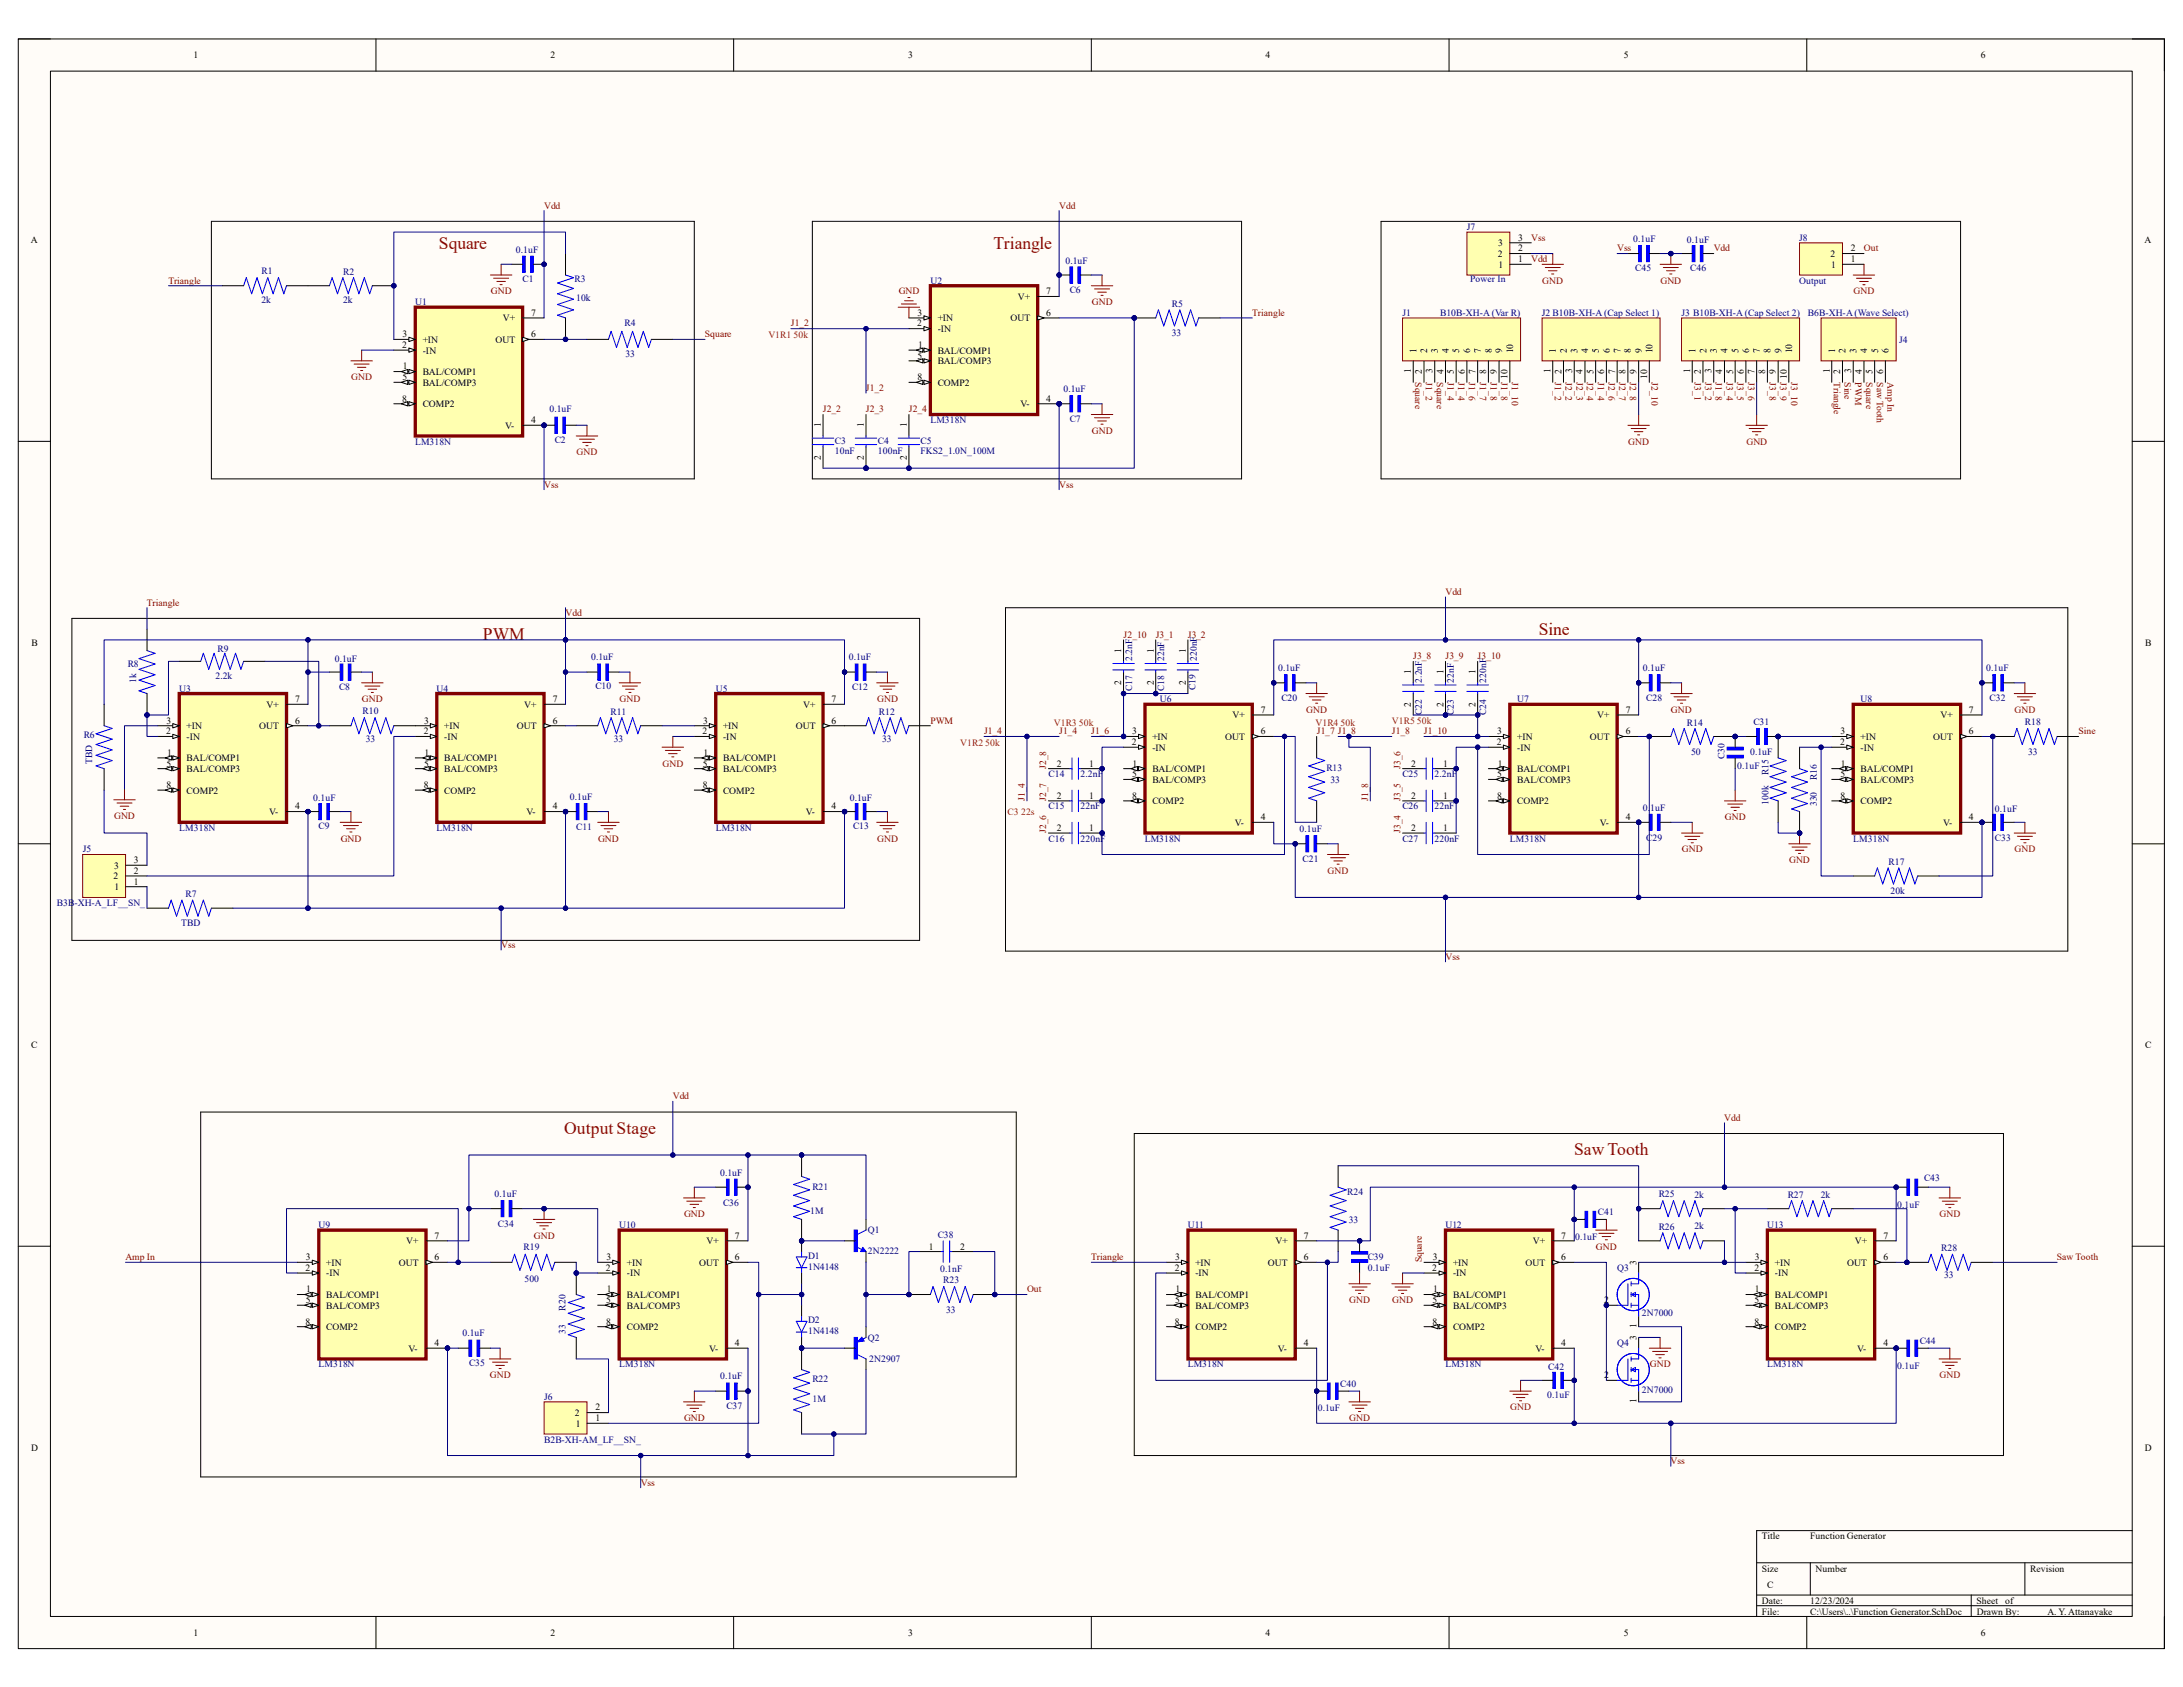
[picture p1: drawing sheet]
<svg xmlns="http://www.w3.org/2000/svg" width="279mm" height="216mm" viewBox="0 0 279 216" stroke-linecap="round" stroke-linejoin="round" font-family="sans-serif">
<defs><g id="words">
<g font-size="2.2" fill="#900">
<text x="56.2" y="31.8">Square</text>
<text x="127.2" y="31.8">Triangle</text>
<text x="61.8" y="82">PWM</text>
<text x="196.9" y="81.3">Sine</text>
<text x="72.2" y="145.2">Output Stage</text>
<text x="201.5" y="147.9">Saw Tooth</text>
</g>
<g font-size="1.2">
<text x="24.8" y="7.5">1</text>
<text x="70.4" y="7.5">2</text>
<text x="116.2" y="7.5">3</text>
<text x="162" y="7.5">4</text>
<text x="207.8" y="7.5">5</text>
<text x="253.5" y="7.5">6</text>
<text x="3.9" y="31.2">A</text>
<text x="191.7" y="32.9">2</text>
<text x="191.8" y="31.5">3</text>
<text x="191.8" y="34.2">1</text>
<text x="194.3" y="33.6">1</text>
<text x="194.3" y="32.2">2</text>
<text x="194.3" y="30.8">3</text>
<text x="234.3" y="32.9">2</text>
<text x="234.4" y="34.2">1</text>
<text x="236.9" y="33.6">1</text>
<text x="236.9" y="32.2">2</text>
<text x="274.5" y="31.2">A</text>
<text x="64.3" y="41.1">V+</text>
<text x="68" y="40.4">7</text>
<text x="117.4" y="41.8">2</text>
<text x="117.4" y="40.4">3</text>
<text x="120" y="41.1">+IN</text>
<text x="129.3" y="41.1">OUT</text>
<text x="130.3" y="38.4">V+</text>
<text x="133.9" y="37.7">7</text>
<text x="133.9" y="40.4">6</text>
<text x="51.5" y="44.5">2</text>
<text x="51.5" y="43.2">3</text>
<text x="51.6" y="47.3">1</text>
<text x="54.1" y="43.9">+IN</text>
<text x="54.1" y="45.3">-IN</text>
<text x="54.1" y="48">BAL/COMP1</text>
<text x="63.4" y="43.9">OUT</text>
<text x="68" y="43.2">6</text>
<text x="117.4" y="45.9">5</text>
<text x="117.5" y="44.5">1</text>
<text x="120" y="42.5">-IN</text>
<text x="120" y="45.3">BAL/COMP1</text>
<text x="120" y="46.6">BAL/COMP3</text>
<text x="180.6" y="47.8" transform="rotate(-90 180.6 47.8)">1</text>
<text x="181.3" y="45.2" transform="rotate(-90 181.3 45.2)">1</text>
<text x="182" y="47.8" transform="rotate(-90 182 47.8)">2</text>
<text x="182.7" y="45.2" transform="rotate(-90 182.7 45.2)">2</text>
<text x="183.3" y="47.8" transform="rotate(-90 183.3 47.8)">3</text>
<text x="184" y="45.2" transform="rotate(-90 184 45.2)">3</text>
<text x="184.7" y="47.8" transform="rotate(-90 184.7 47.8)">4</text>
<text x="185.4" y="45.2" transform="rotate(-90 185.4 45.2)">4</text>
<text x="186.1" y="47.8" transform="rotate(-90 186.1 47.8)">5</text>
<text x="186.8" y="45.2" transform="rotate(-90 186.8 45.2)">5</text>
<text x="187.5" y="47.8" transform="rotate(-90 187.5 47.8)">6</text>
<text x="188.2" y="45.2" transform="rotate(-90 188.2 45.2)">6</text>
<text x="188.8" y="47.8" transform="rotate(-90 188.8 47.8)">7</text>
<text x="189.5" y="45.2" transform="rotate(-90 189.5 45.2)">7</text>
<text x="190.2" y="47.8" transform="rotate(-90 190.2 47.8)">8</text>
<text x="190.9" y="45.2" transform="rotate(-90 190.9 45.2)">8</text>
<text x="191.6" y="47.8" transform="rotate(-90 191.6 47.8)">9</text>
<text x="192.3" y="45.2" transform="rotate(-90 192.3 45.2)">9</text>
<text x="193.7" y="45.2" transform="rotate(-90 193.7 45.2)">10</text>
<text x="198.5" y="47.8" transform="rotate(-90 198.5 47.8)">1</text>
<text x="199.1" y="45.2" transform="rotate(-90 199.1 45.2)">1</text>
<text x="199.9" y="47.8" transform="rotate(-90 199.9 47.8)">2</text>
<text x="200.5" y="45.2" transform="rotate(-90 200.5 45.2)">2</text>
<text x="201.2" y="47.8" transform="rotate(-90 201.2 47.8)">3</text>
<text x="201.9" y="45.2" transform="rotate(-90 201.9 45.2)">3</text>
<text x="202.6" y="47.8" transform="rotate(-90 202.6 47.8)">4</text>
<text x="203.3" y="45.2" transform="rotate(-90 203.3 45.2)">4</text>
<text x="204" y="47.8" transform="rotate(-90 204 47.8)">5</text>
<text x="204.6" y="45.2" transform="rotate(-90 204.6 45.2)">5</text>
<text x="205.3" y="47.8" transform="rotate(-90 205.3 47.8)">6</text>
<text x="206" y="45.2" transform="rotate(-90 206 45.2)">6</text>
<text x="206.7" y="47.8" transform="rotate(-90 206.7 47.8)">7</text>
<text x="207.4" y="45.2" transform="rotate(-90 207.4 45.2)">7</text>
<text x="208.1" y="47.8" transform="rotate(-90 208.1 47.8)">8</text>
<text x="208.7" y="45.2" transform="rotate(-90 208.7 45.2)">8</text>
<text x="209.5" y="47.8" transform="rotate(-90 209.5 47.8)">9</text>
<text x="210.1" y="45.2" transform="rotate(-90 210.1 45.2)">9</text>
<text x="211.5" y="45.2" transform="rotate(-90 211.5 45.2)">10</text>
<text x="216.3" y="47.8" transform="rotate(-90 216.3 47.8)">1</text>
<text x="217" y="45.2" transform="rotate(-90 217 45.2)">1</text>
<text x="217.7" y="47.8" transform="rotate(-90 217.7 47.8)">2</text>
<text x="218.4" y="45.2" transform="rotate(-90 218.4 45.2)">2</text>
<text x="219.1" y="47.8" transform="rotate(-90 219.1 47.8)">3</text>
<text x="219.7" y="45.2" transform="rotate(-90 219.7 45.2)">3</text>
<text x="220.4" y="47.8" transform="rotate(-90 220.4 47.8)">4</text>
<text x="221.1" y="45.2" transform="rotate(-90 221.1 45.2)">4</text>
<text x="221.8" y="47.8" transform="rotate(-90 221.8 47.8)">5</text>
<text x="222.5" y="45.2" transform="rotate(-90 222.5 45.2)">5</text>
<text x="223.2" y="47.8" transform="rotate(-90 223.2 47.8)">6</text>
<text x="223.9" y="45.2" transform="rotate(-90 223.9 45.2)">6</text>
<text x="224.6" y="47.8" transform="rotate(-90 224.6 47.8)">7</text>
<text x="225.3" y="45.2" transform="rotate(-90 225.3 45.2)">7</text>
<text x="225.9" y="47.8" transform="rotate(-90 225.9 47.8)">8</text>
<text x="226.6" y="45.2" transform="rotate(-90 226.6 45.2)">8</text>
<text x="227.3" y="47.8" transform="rotate(-90 227.3 47.8)">9</text>
<text x="228" y="45.2" transform="rotate(-90 228 45.2)">9</text>
<text x="229.4" y="45.2" transform="rotate(-90 229.4 45.2)">10</text>
<text x="234.2" y="47.8" transform="rotate(-90 234.2 47.8)">1</text>
<text x="234.9" y="45.2" transform="rotate(-90 234.9 45.2)">1</text>
<text x="235.5" y="47.8" transform="rotate(-90 235.5 47.8)">2</text>
<text x="236.2" y="45.2" transform="rotate(-90 236.2 45.2)">2</text>
<text x="236.9" y="47.8" transform="rotate(-90 236.9 47.8)">3</text>
<text x="237.6" y="45.2" transform="rotate(-90 237.6 45.2)">3</text>
<text x="238.3" y="47.8" transform="rotate(-90 238.3 47.8)">4</text>
<text x="239" y="45.2" transform="rotate(-90 239 45.2)">4</text>
<text x="239.6" y="47.8" transform="rotate(-90 239.6 47.8)">5</text>
<text x="240.4" y="45.2" transform="rotate(-90 240.4 45.2)">5</text>
<text x="241" y="47.8" transform="rotate(-90 241 47.8)">6</text>
<text x="241.7" y="45.2" transform="rotate(-90 241.7 45.2)">6</text>
<text x="51.5" y="51.4">8</text>
<text x="51.5" y="48.7">5</text>
<text x="54.1" y="49.4">BAL/COMP3</text>
<text x="54.1" y="52.1">COMP2</text>
<text x="117.4" y="48.7">8</text>
<text x="120" y="49.4">COMP2</text>
<text x="130.6" y="52.1">V-</text>
<text x="133.9" y="51.4">4</text>
<text x="193" y="48.5" transform="rotate(-90 193 48.5)">10</text>
<text x="210.8" y="48.5" transform="rotate(-90 210.8 48.5)">10</text>
<text x="228.7" y="48.5" transform="rotate(-90 228.7 48.5)">10</text>
<text x="64.6" y="54.9">V-</text>
<text x="68" y="54.1">4</text>
<text x="105.1" y="58.8" transform="rotate(-90 105.1 58.8)">2</text>
<text x="105.1" y="54.7" transform="rotate(-90 105.1 54.7)">1</text>
<text x="110.6" y="58.8" transform="rotate(-90 110.6 58.8)">2</text>
<text x="110.6" y="54.7" transform="rotate(-90 110.6 54.7)">1</text>
<text x="116.1" y="58.8" transform="rotate(-90 116.1 58.8)">2</text>
<text x="116.1" y="54.7" transform="rotate(-90 116.1 54.7)">1</text>
<text x="4" y="82.7">B</text>
<text x="143.5" y="83.5" transform="rotate(-90 143.5 83.5)">1</text>
<text x="147.7" y="83.5" transform="rotate(-90 147.7 83.5)">1</text>
<text x="151.8" y="83.5" transform="rotate(-90 151.8 83.5)">1</text>
<text x="274.6" y="82.7">B</text>
<text x="37.8" y="89.9">7</text>
<text x="70.7" y="89.9">7</text>
<text x="106.4" y="89.9">7</text>
<text x="143.5" y="87.7" transform="rotate(-90 143.5 87.7)">2</text>
<text x="147.7" y="87.7" transform="rotate(-90 147.7 87.7)">2</text>
<text x="151.8" y="87.7" transform="rotate(-90 151.8 87.7)">2</text>
<text x="180.6" y="86.3" transform="rotate(-90 180.6 86.3)">1</text>
<text x="184.7" y="86.3" transform="rotate(-90 184.7 86.3)">1</text>
<text x="188.8" y="86.3" transform="rotate(-90 188.8 86.3)">1</text>
<text x="21.3" y="94">2</text>
<text x="21.3" y="92.6">3</text>
<text x="23.9" y="93.3">+IN</text>
<text x="23.9" y="94.7">-IN</text>
<text x="33.2" y="93.3">OUT</text>
<text x="34.1" y="90.6">V+</text>
<text x="37.8" y="92.6">6</text>
<text x="54.2" y="94">2</text>
<text x="54.3" y="92.6">3</text>
<text x="56.9" y="93.3">+IN</text>
<text x="56.9" y="94.7">-IN</text>
<text x="66.2" y="93.3">OUT</text>
<text x="67.1" y="90.6">V+</text>
<text x="70.7" y="92.6">6</text>
<text x="89.9" y="94">2</text>
<text x="90" y="92.6">3</text>
<text x="92.5" y="93.3">+IN</text>
<text x="92.5" y="94.7">-IN</text>
<text x="101.9" y="93.3">OUT</text>
<text x="102.8" y="90.6">V+</text>
<text x="106.4" y="92.6">6</text>
<text x="144.9" y="95.4">2</text>
<text x="144.9" y="94">3</text>
<text x="147.5" y="94.7">+IN</text>
<text x="156.8" y="94.7">OUT</text>
<text x="157.7" y="91.9">V+</text>
<text x="161.4" y="91.2">7</text>
<text x="161.4" y="94">6</text>
<text x="180.6" y="90.4" transform="rotate(-90 180.6 90.4)">2</text>
<text x="184.7" y="90.4" transform="rotate(-90 184.7 90.4)">2</text>
<text x="188.8" y="90.4" transform="rotate(-90 188.8 90.4)">2</text>
<text x="191.6" y="95.4">2</text>
<text x="191.6" y="94">3</text>
<text x="194.2" y="94.7">+IN</text>
<text x="203.5" y="94.7">OUT</text>
<text x="204.4" y="91.9">V+</text>
<text x="208.1" y="91.2">7</text>
<text x="208.1" y="94">6</text>
<text x="235.5" y="95.4">2</text>
<text x="235.6" y="94">3</text>
<text x="238.1" y="94.7">+IN</text>
<text x="247.4" y="94.7">OUT</text>
<text x="248.4" y="91.9">V+</text>
<text x="252" y="91.2">7</text>
<text x="252" y="94">6</text>
<text x="21.3" y="98.1">5</text>
<text x="21.3" y="100.9">8</text>
<text x="21.4" y="96.7">1</text>
<text x="23.9" y="97.4">BAL/COMP1</text>
<text x="23.9" y="98.8">BAL/COMP3</text>
<text x="23.9" y="101.6">COMP2</text>
<text x="54.2" y="100.9">8</text>
<text x="54.3" y="98.1">5</text>
<text x="54.3" y="96.7">1</text>
<text x="56.9" y="97.4">BAL/COMP1</text>
<text x="56.9" y="98.8">BAL/COMP3</text>
<text x="56.9" y="101.6">COMP2</text>
<text x="90" y="98.1">5</text>
<text x="90" y="100.9">8</text>
<text x="90" y="96.7">1</text>
<text x="92.5" y="97.4">BAL/COMP1</text>
<text x="92.5" y="98.8">BAL/COMP3</text>
<text x="92.5" y="101.6">COMP2</text>
<text x="135.3" y="98.1">2</text>
<text x="139.4" y="98.1">1</text>
<text x="144.9" y="99.5">5</text>
<text x="144.9" y="98.1">1</text>
<text x="147.5" y="96.1">-IN</text>
<text x="147.5" y="98.8">BAL/COMP1</text>
<text x="147.5" y="100.2">BAL/COMP3</text>
<text x="180.6" y="98.1">2</text>
<text x="184.7" y="98.1">1</text>
<text x="191.6" y="99.5">5</text>
<text x="191.7" y="98.1">1</text>
<text x="194.2" y="96.1">-IN</text>
<text x="194.2" y="98.8">BAL/COMP1</text>
<text x="194.2" y="100.2">BAL/COMP3</text>
<text x="235.5" y="99.5">5</text>
<text x="235.6" y="98.1">1</text>
<text x="238.1" y="96.1">-IN</text>
<text x="238.1" y="98.8">BAL/COMP1</text>
<text x="238.1" y="100.2">BAL/COMP3</text>
<text x="34.5" y="104.3">V-</text>
<text x="37.8" y="103.6">4</text>
<text x="67.4" y="104.3">V-</text>
<text x="70.7" y="103.6">4</text>
<text x="103.1" y="104.3">V-</text>
<text x="106.4" y="103.6">4</text>
<text x="135.3" y="106.3">2</text>
<text x="135.3" y="102.2">2</text>
<text x="139.4" y="106.3">1</text>
<text x="139.4" y="102.2">1</text>
<text x="144.9" y="102.2">8</text>
<text x="147.5" y="102.9">COMP2</text>
<text x="158" y="105.7">V-</text>
<text x="161.4" y="105">4</text>
<text x="180.6" y="102.2">2</text>
<text x="180.6" y="106.3">2</text>
<text x="184.7" y="102.2">1</text>
<text x="184.7" y="106.3">1</text>
<text x="191.6" y="102.2">8</text>
<text x="194.2" y="102.9">COMP2</text>
<text x="204.8" y="105.7">V-</text>
<text x="208.1" y="105">4</text>
<text x="235.5" y="102.2">8</text>
<text x="238.1" y="102.9">COMP2</text>
<text x="248.7" y="105.7">V-</text>
<text x="252" y="105">4</text>
<text x="14.5" y="112.5">2</text>
<text x="14.6" y="111.2">3</text>
<text x="14.6" y="113.9">1</text>
<text x="17.1" y="113.2">1</text>
<text x="17.1" y="111.8">2</text>
<text x="17.1" y="110.5">3</text>
<text x="4" y="134.2">C</text>
<text x="274.6" y="134.2">C</text>
<text x="39.2" y="161.3">3</text>
<text x="41.7" y="162">+IN</text>
<text x="51.1" y="162">OUT</text>
<text x="52" y="159.2">V+</text>
<text x="55.6" y="158.5">7</text>
<text x="55.6" y="161.3">6</text>
<text x="77.6" y="161.3">3</text>
<text x="80.2" y="162">+IN</text>
<text x="89.5" y="162">OUT</text>
<text x="90.4" y="159.2">V+</text>
<text x="94.1" y="158.5">7</text>
<text x="94.1" y="161.3">6</text>
<text x="118.9" y="159.9">1</text>
<text x="122.9" y="159.9">2</text>
<text x="150.4" y="161.3">3</text>
<text x="153" y="162">+IN</text>
<text x="162.3" y="162">OUT</text>
<text x="163.2" y="159.2">V+</text>
<text x="166.9" y="158.5">7</text>
<text x="166.9" y="161.3">6</text>
<text x="183.4" y="161.3">3</text>
<text x="186" y="162">+IN</text>
<text x="195.2" y="162">OUT</text>
<text x="196.2" y="159.2">V+</text>
<text x="199.8" y="158.5">7</text>
<text x="199.8" y="161.3">6</text>
<text x="209.5" y="161.8" transform="rotate(-90 209.5 161.8)">3</text>
<text x="224.6" y="161.3">3</text>
<text x="227.2" y="162">+IN</text>
<text x="236.4" y="162">OUT</text>
<text x="237.4" y="159.2">V+</text>
<text x="241" y="158.5">7</text>
<text x="241" y="161.3">6</text>
<text x="39.1" y="162.6">2</text>
<text x="39.2" y="166.8">5</text>
<text x="39.2" y="165.4">1</text>
<text x="41.7" y="163.4">-IN</text>
<text x="41.7" y="166.1">BAL/COMP1</text>
<text x="41.7" y="167.5">BAL/COMP3</text>
<text x="77.6" y="162.6">2</text>
<text x="77.6" y="166.8">5</text>
<text x="77.7" y="165.4">1</text>
<text x="80.2" y="163.4">-IN</text>
<text x="80.2" y="166.1">BAL/COMP1</text>
<text x="80.2" y="167.5">BAL/COMP3</text>
<text x="150.4" y="162.6">2</text>
<text x="150.4" y="166.8">5</text>
<text x="150.5" y="165.4">1</text>
<text x="153" y="163.4">-IN</text>
<text x="153" y="166.1">BAL/COMP1</text>
<text x="153" y="167.5">BAL/COMP3</text>
<text x="183.3" y="162.6">2</text>
<text x="183.3" y="166.8">5</text>
<text x="183.4" y="165.4">1</text>
<text x="186" y="163.4">-IN</text>
<text x="186" y="166.1">BAL/COMP1</text>
<text x="186" y="167.5">BAL/COMP3</text>
<text x="205.3" y="166.8">2</text>
<text x="224.5" y="162.6">2</text>
<text x="224.5" y="166.8">5</text>
<text x="224.6" y="165.4">1</text>
<text x="227.2" y="163.4">-IN</text>
<text x="227.2" y="166.1">BAL/COMP1</text>
<text x="227.2" y="167.5">BAL/COMP3</text>
<text x="39.1" y="169.5">8</text>
<text x="41.7" y="170.2">COMP2</text>
<text x="52.3" y="173">V-</text>
<text x="55.6" y="172.3">4</text>
<text x="77.6" y="169.5">8</text>
<text x="80.2" y="170.2">COMP2</text>
<text x="90.8" y="173">V-</text>
<text x="94.1" y="172.3">4</text>
<text x="150.4" y="169.5">8</text>
<text x="153" y="170.2">COMP2</text>
<text x="163.5" y="173">V-</text>
<text x="166.9" y="172.3">4</text>
<text x="183.3" y="169.5">8</text>
<text x="186" y="170.2">COMP2</text>
<text x="196.5" y="173">V-</text>
<text x="199.8" y="172.3">4</text>
<text x="209.5" y="171.4" transform="rotate(-90 209.5 171.4)">3</text>
<text x="209.5" y="170" transform="rotate(-90 209.5 170)">1</text>
<text x="224.5" y="169.5">8</text>
<text x="227.2" y="170.2">COMP2</text>
<text x="237.7" y="173">V-</text>
<text x="241" y="172.3">4</text>
<text x="205.3" y="176.4">2</text>
<text x="209.5" y="179.6" transform="rotate(-90 209.5 179.6)">1</text>
<text x="4" y="185.7">D</text>
<text x="73.6" y="181.2">2</text>
<text x="73.7" y="182.6">1</text>
<text x="76.2" y="181.9">1</text>
<text x="76.2" y="180.5">2</text>
<text x="274.5" y="185.7">D</text>
<text x="225.5" y="197">Title</text>
<text x="231.7" y="197">Function Generator</text>
<text x="225.5" y="201.1">Size</text>
<text x="226.2" y="203.2">C</text>
<text x="232.4" y="201.1">Number</text>
<text x="259.8" y="201.1">Revision</text>
<text x="24.8" y="209.3">1</text>
<text x="70.4" y="209.3">2</text>
<text x="116.2" y="209.3">3</text>
<text x="162" y="209.3">4</text>
<text x="207.8" y="209.3">5</text>
<text x="225.5" y="205.2">Date:</text>
<text x="225.5" y="206.6">File:</text>
<text x="231.7" y="205.2">12/23/2024</text>
<text x="231.7" y="206.6">C:\Users\..\Function Generator.SchDoc</text>
<text x="253" y="205.2">Sheet</text>
<text x="253" y="206.6">Drawn By:</text>
<text x="253.5" y="209.3">6</text>
<text x="256.6" y="205.2">of</text>
<text x="262" y="206.6">A. Y. Attanayake</text>
</g>
<g font-size="1.2" fill="#800000">
<text x="69.6" y="26.7">Vdd</text>
<text x="135.6" y="26.7">Vdd</text>
<text x="196" y="30.8">Vss</text>
<text x="196" y="33.6">Vdd</text>
<text x="207" y="32.2">Vss</text>
<text x="219.3" y="32.2">Vdd</text>
<text x="238.5" y="32.2">Out</text>
<text x="21.5" y="36.3">Triangle</text>
<text x="62.8" y="37.7">GND</text>
<text x="101.2" y="41.8">J1_2</text>
<text x="115" y="37.7">GND</text>
<text x="139.7" y="39.1">GND</text>
<text x="160.3" y="40.4">Triangle</text>
<text x="197.4" y="36.3">GND</text>
<text x="212.5" y="36.3">GND</text>
<text x="237.2" y="37.7">GND</text>
<text x="90.2" y="43.2">Square</text>
<text x="45" y="48.7">GND</text>
<text x="105.3" y="52.8">J2_2</text>
<text x="110.8" y="52.8">J2_3</text>
<text x="110.8" y="50">J1_2</text>
<text x="116.3" y="52.8">J2_4</text>
<text x="181.1" y="48.9" transform="rotate(90 181.1 48.9)">Square</text>
<text x="182.5" y="48.9" transform="rotate(90 182.5 48.9)">J1_2</text>
<text x="183.9" y="48.9" transform="rotate(90 183.9 48.9)">Square</text>
<text x="185.2" y="48.9" transform="rotate(90 185.2 48.9)">J1_4</text>
<text x="186.6" y="48.9" transform="rotate(90 186.6 48.9)">J1_4</text>
<text x="188" y="48.9" transform="rotate(90 188 48.9)">J1_6</text>
<text x="189.4" y="48.9" transform="rotate(90 189.4 48.9)">J1_7</text>
<text x="190.8" y="48.9" transform="rotate(90 190.8 48.9)">J1_8</text>
<text x="192.1" y="48.9" transform="rotate(90 192.1 48.9)">J1_8</text>
<text x="193.5" y="48.9" transform="rotate(90 193.5 48.9)">J1_10</text>
<text x="199" y="48.9" transform="rotate(90 199 48.9)">J1_2</text>
<text x="200.4" y="48.9" transform="rotate(90 200.4 48.9)">J2_2</text>
<text x="201.8" y="48.9" transform="rotate(90 201.8 48.9)">J2_3</text>
<text x="203.1" y="48.9" transform="rotate(90 203.1 48.9)">J2_4</text>
<text x="204.5" y="48.9" transform="rotate(90 204.5 48.9)">J1_4</text>
<text x="205.9" y="48.9" transform="rotate(90 205.9 48.9)">J2_6</text>
<text x="207.2" y="48.9" transform="rotate(90 207.2 48.9)">J2_7</text>
<text x="208.6" y="48.9" transform="rotate(90 208.6 48.9)">J2_8</text>
<text x="211.4" y="48.9" transform="rotate(90 211.4 48.9)">J2_10</text>
<text x="216.9" y="48.9" transform="rotate(90 216.9 48.9)">J3_1</text>
<text x="218.2" y="48.9" transform="rotate(90 218.2 48.9)">J3_2</text>
<text x="219.6" y="48.9" transform="rotate(90 219.6 48.9)">J1_8</text>
<text x="221" y="48.9" transform="rotate(90 221 48.9)">J3_4</text>
<text x="222.3" y="48.9" transform="rotate(90 222.3 48.9)">J3_5</text>
<text x="223.7" y="48.9" transform="rotate(90 223.7 48.9)">J3_6</text>
<text x="226.5" y="48.9" transform="rotate(90 226.5 48.9)">J3_8</text>
<text x="227.8" y="48.9" transform="rotate(90 227.8 48.9)">J3_9</text>
<text x="229.2" y="48.9" transform="rotate(90 229.2 48.9)">J3_10</text>
<text x="234.7" y="48.9" transform="rotate(90 234.7 48.9)">Triangle</text>
<text x="236.1" y="48.9" transform="rotate(90 236.1 48.9)">Sine</text>
<text x="237.4" y="48.9" transform="rotate(90 237.4 48.9)">PWM</text>
<text x="238.8" y="48.9" transform="rotate(90 238.8 48.9)">Square</text>
<text x="240.2" y="48.9" transform="rotate(90 240.2 48.9)">Saw Tooth</text>
<text x="241.6" y="48.9" transform="rotate(90 241.6 48.9)">Amp In</text>
<text x="73.8" y="58.3">GND</text>
<text x="139.7" y="55.5">GND</text>
<text x="208.4" y="56.9">GND</text>
<text x="223.5" y="56.9">GND</text>
<text x="69.6" y="62.4">Vss</text>
<text x="135.6" y="62.4">Vss</text>
<text x="18.8" y="77.5">Triangle</text>
<text x="185" y="76.2">Vdd</text>
<text x="72.4" y="78.9">Vdd</text>
<text x="143.8" y="81.6">J2_10</text>
<text x="147.9" y="81.6">J3_1</text>
<text x="152" y="81.6">J3_2</text>
<text x="46.3" y="89.9">GND</text>
<text x="79.3" y="89.9">GND</text>
<text x="112.3" y="89.9">GND</text>
<text x="180.9" y="84.4">J3_8</text>
<text x="185" y="84.4">J3_9</text>
<text x="189.1" y="84.4">J3_10</text>
<text x="119.1" y="92.6">PWM</text>
<text x="125.9" y="94">J1_4</text>
<text x="135.6" y="94">J1_4</text>
<text x="139.7" y="94">J1_6</text>
<text x="167.2" y="91.2">GND</text>
<text x="168.5" y="94">J1_7 J1_8</text>
<text x="178.1" y="94">J1_8</text>
<text x="182.3" y="94">J1_10</text>
<text x="213.9" y="91.2">GND</text>
<text x="257.9" y="91.2">GND</text>
<text x="266" y="94">Sine</text>
<text x="84.8" y="98.1">GND</text>
<text x="133.9" y="98.4" transform="rotate(-90 133.9 98.4)">J2_8</text>
<text x="179.2" y="98.4" transform="rotate(-90 179.2 98.4)">J3_6</text>
<text x="14.6" y="104.9">GND</text>
<text x="43.6" y="107.7">GND</text>
<text x="76.5" y="107.7">GND</text>
<text x="112.3" y="107.7">GND</text>
<text x="131.1" y="102.5" transform="rotate(-90 131.1 102.5)">J1_4</text>
<text x="133.9" y="106.6" transform="rotate(-90 133.9 106.6)">J2_6</text>
<text x="133.9" y="102.5" transform="rotate(-90 133.9 102.5)">J2_7</text>
<text x="175.1" y="102.5" transform="rotate(-90 175.1 102.5)">J1_8</text>
<text x="179.2" y="106.6" transform="rotate(-90 179.2 106.6)">J3_4</text>
<text x="179.2" y="102.5" transform="rotate(-90 179.2 102.5)">J3_5</text>
<text x="220.8" y="105">GND</text>
<text x="169.9" y="111.8">GND</text>
<text x="215.3" y="109.1">GND</text>
<text x="229" y="110.5">GND</text>
<text x="257.9" y="109.1">GND</text>
<text x="64.1" y="121.3">Vss</text>
<text x="185" y="122.9">Vss</text>
<text x="86.1" y="140.7">Vdd</text>
<text x="220.7" y="143.4">Vdd</text>
<text x="87.5" y="155.8">GND</text>
<text x="248.2" y="155.8">GND</text>
<text x="16" y="161.3">Amp In</text>
<text x="68.3" y="158.5">GND</text>
<text x="139.7" y="161.3">Triangle</text>
<text x="182" y="161.5" transform="rotate(-90 182 161.5)">Square</text>
<text x="204.3" y="159.9">GND</text>
<text x="263.3" y="161.3">Saw Tooth</text>
<text x="131.4" y="165.4">Out</text>
<text x="172.7" y="166.8">GND</text>
<text x="178.2" y="166.8">GND</text>
<text x="62.7" y="176.4">GND</text>
<text x="211.2" y="175">GND</text>
<text x="248.2" y="176.4">GND</text>
<text x="87.5" y="181.9">GND</text>
<text x="172.7" y="181.9">GND</text>
<text x="193.3" y="180.5">GND</text>
<text x="82" y="190.1">Vss</text>
<text x="213.8" y="187.4">Vss</text>
</g>
<g font-size="1.2" fill="#000080">
<text x="187.7" y="29.4">J7</text>
<text x="33.5" y="35.1">R1</text>
<text x="43.9" y="35.2">R2</text>
<text x="66" y="32.3">0.1uF</text>
<text x="136.4" y="33.8">0.1uF</text>
<text x="209" y="30.9">0.1uF</text>
<text x="209.3" y="34.7">C45</text>
<text x="215.9" y="31.1">0.1uF</text>
<text x="216.3" y="34.7">C46</text>
<text x="230.3" y="30.8">J8</text>
<text x="33.5" y="38.8">2k</text>
<text x="43.9" y="38.8">2k</text>
<text x="53.1" y="39.1">U1</text>
<text x="66.9" y="36.2">C1</text>
<text x="73.5" y="36.2">R3</text>
<text x="73.7" y="38.5">10k</text>
<text x="79.9" y="41.8">R4</text>
<text x="119.1" y="36.3">U2</text>
<text x="136.9" y="37.5">C6</text>
<text x="150" y="39.3">R5</text>
<text x="179.5" y="40.4">J1</text>
<text x="184.3" y="40.4">B10B-XH-A (Var R)</text>
<text x="188.2" y="36.2">Power In</text>
<text x="197.4" y="40.4">J2 B10B-XH-A (Cap Select 1)</text>
<text x="215.2" y="40.4">J3 B10B-XH-A (Cap Select 2)</text>
<text x="230.3" y="36.3">Output</text>
<text x="231.4" y="40.4">B6B-XH-A (Wave Select)</text>
<text x="80.1" y="45.6">33</text>
<text x="150" y="43.1">33</text>
<text x="243.1" y="43.9">J4</text>
<text x="70.3" y="52.8">0.1uF</text>
<text x="136.1" y="50.2">0.1uF</text>
<text x="53.1" y="56.9">LM318N</text>
<text x="71" y="56.6">C2</text>
<text x="106.8" y="56.8">C3</text>
<text x="106.8" y="58.2">10nF</text>
<text x="112.4" y="56.8">C4</text>
<text x="112.4" y="58.2">100nF</text>
<text x="117.8" y="56.8">C5</text>
<text x="117.8" y="58.2">FKS2_1.0N_100M</text>
<text x="119.1" y="54.1">LM318N</text>
<text x="136.9" y="54">C7</text>
<text x="27.9" y="83.4">R9</text>
<text x="16.3" y="85.3">R8</text>
<text x="17.4" y="87.4" transform="rotate(-90 17.4 87.4)">1k</text>
<text x="22.9" y="88.5">U3</text>
<text x="27.6" y="86.9">2.2k</text>
<text x="42.8" y="84.7">0.1uF</text>
<text x="43.4" y="88.3">C8</text>
<text x="55.9" y="88.5">U4</text>
<text x="75.6" y="84.5">0.1uF</text>
<text x="76.2" y="88.2">C10</text>
<text x="91.6" y="88.5">U5</text>
<text x="108.6" y="84.5">0.1uF</text>
<text x="109.1" y="88.3">C12</text>
<text x="144.9" y="88.5" transform="rotate(-90 144.9 88.5)">C17</text>
<text x="144.9" y="84.6" transform="rotate(-90 144.9 84.6)">2.2nF</text>
<text x="148.5" y="89.9">U6</text>
<text x="149" y="88.5" transform="rotate(-90 149 88.5)">C18</text>
<text x="149" y="84.6" transform="rotate(-90 149 84.6)">22nF</text>
<text x="153" y="88.3" transform="rotate(-90 153 88.3)">C19</text>
<text x="153.2" y="84.6" transform="rotate(-90 153.2 84.6)">220nF</text>
<text x="163.6" y="85.9">0.1uF</text>
<text x="164" y="89.7">C20</text>
<text x="182" y="87.4" transform="rotate(-90 182 87.4)">2.2nF</text>
<text x="186.1" y="87.4" transform="rotate(-90 186.1 87.4)">22nF</text>
<text x="190.2" y="87.4" transform="rotate(-90 190.2 87.4)">220nF</text>
<text x="194.2" y="89.9">U7</text>
<text x="210.3" y="85.9">0.1uF</text>
<text x="210.7" y="89.7">C28</text>
<text x="238.1" y="89.9">U8</text>
<text x="254.2" y="85.9">0.1uF</text>
<text x="254.6" y="89.7">C32</text>
<text x="10.7" y="94.4">R6</text>
<text x="46.4" y="91.4">R10</text>
<text x="46.8" y="95">33</text>
<text x="78.1" y="91.5">R11</text>
<text x="78.6" y="95">33</text>
<text x="112.5" y="91.5">R12</text>
<text x="112.9" y="95">33</text>
<text x="182" y="91.5" transform="rotate(-90 182 91.5)">C22</text>
<text x="186.1" y="91.5" transform="rotate(-90 186.1 91.5)">C23</text>
<text x="190.2" y="91.5" transform="rotate(-90 190.2 91.5)">C24</text>
<text x="215.9" y="92.9">R14</text>
<text x="224.4" y="92.8">C31</text>
<text x="259.2" y="92.8">R18</text>
<text x="11.8" y="97.8" transform="rotate(-90 11.8 97.8)">TBD</text>
<text x="134.2" y="99.5">C14</text>
<text x="138.3" y="99.5">2.2nF</text>
<text x="169.8" y="98.7">R13</text>
<text x="170.3" y="100.2">33</text>
<text x="179.5" y="99.5">C25</text>
<text x="183.6" y="99.5">2.2nF</text>
<text x="216.5" y="96.6">50</text>
<text x="220.7" y="97.1" transform="rotate(-90 220.7 97.1)">C30</text>
<text x="222.3" y="98.4">0.1uF</text>
<text x="224" y="96.6">0.1uF</text>
<text x="226.4" y="99.2" transform="rotate(-90 226.4 99.2)">R15</text>
<text x="232.5" y="99.9" transform="rotate(-90 232.5 99.9)">R16</text>
<text x="259.6" y="96.6">33</text>
<text x="22.9" y="106.3">LM318N</text>
<text x="40.1" y="102.5">0.1uF</text>
<text x="40.8" y="106.1">C9</text>
<text x="55.9" y="106.3">LM318N</text>
<text x="72.9" y="102.4">0.1uF</text>
<text x="73.7" y="106.2">C11</text>
<text x="91.6" y="106.3">LM318N</text>
<text x="108.8" y="102.5">0.1uF</text>
<text x="109.2" y="106.1">C13</text>
<text x="134.2" y="107.7">C16</text>
<text x="134.2" y="103.6">C15</text>
<text x="138.3" y="107.7">220nF</text>
<text x="138.3" y="103.6">22nF</text>
<text x="146.5" y="107.7">LM318N</text>
<text x="166.3" y="106.5">0.1uF</text>
<text x="179.5" y="103.6">C26</text>
<text x="179.5" y="107.7">C27</text>
<text x="183.6" y="103.6">22nF</text>
<text x="183.6" y="107.7">220nF</text>
<text x="193.3" y="107.7">LM318N</text>
<text x="210.3" y="103.8">0.1uF</text>
<text x="210.7" y="107.6">C29</text>
<text x="226.4" y="103" transform="rotate(-90 226.4 103)">100k</text>
<text x="232.5" y="103.2" transform="rotate(-90 232.5 103.2)">330</text>
<text x="237.2" y="107.7">LM318N</text>
<text x="255.3" y="107.6">C33</text>
<text x="255.3" y="103.9">0.1uF</text>
<text x="10.6" y="109.1">J5</text>
<text x="166.7" y="110.3">C21</text>
<text x="241.7" y="110.7">R17</text>
<text x="7.3" y="116">B3B-XH-A_LF__SN_</text>
<text x="23.2" y="118.4">TBD</text>
<text x="23.7" y="114.9">R7</text>
<text x="242" y="114.5">20k</text>
<text x="63.3" y="153.2">0.1uF</text>
<text x="92.2" y="150.5">0.1uF</text>
<text x="92.5" y="154.3">C36</text>
<text x="103.7" y="155.4">1M</text>
<text x="104" y="152.2">R21</text>
<text x="172.4" y="152.9">R24</text>
<text x="204.5" y="155.5">C41</text>
<text x="212.3" y="153.2">R25</text>
<text x="216.9" y="153.3">2k</text>
<text x="228.8" y="153.3">R27</text>
<text x="233" y="153.3">2k</text>
<text x="242.8" y="154.6">0.1uF</text>
<text x="246.3" y="151.1">C43</text>
<text x="40.8" y="157.2">U9</text>
<text x="63.7" y="157">C34</text>
<text x="67" y="159.9">R19</text>
<text x="79.2" y="157.2">U10</text>
<text x="103.4" y="161.2">D1</text>
<text x="111.1" y="157.7">Q1</text>
<text x="111.1" y="160.5">2N2222</text>
<text x="120" y="158.4">C38</text>
<text x="152" y="157.2">U11</text>
<text x="172.6" y="156.5">33</text>
<text x="175" y="161.3">C39</text>
<text x="185" y="157.2">U12</text>
<text x="201.6" y="158.7">0.1uF</text>
<text x="212.3" y="157.4">R26</text>
<text x="216.9" y="157.3">2k</text>
<text x="226.2" y="157.2">U13</text>
<text x="248.5" y="160.1">R28</text>
<text x="67.1" y="164">500</text>
<text x="72.4" y="167.7" transform="rotate(-90 72.4 167.7)">R20</text>
<text x="103.4" y="162.5">1N4148</text>
<text x="120.3" y="162.8">0.1nF</text>
<text x="120.7" y="164.2">R23</text>
<text x="175" y="162.6">0.1uF</text>
<text x="207" y="162.6">Q3</text>
<text x="248.8" y="163.6">33</text>
<text x="59.2" y="171">0.1uF</text>
<text x="72.4" y="170.7" transform="rotate(-90 72.4 170.7)">33</text>
<text x="103.4" y="169.4">D2</text>
<text x="103.4" y="170.8">1N4148</text>
<text x="111.1" y="171.6">Q2</text>
<text x="121.1" y="168">33</text>
<text x="207" y="172.3">Q4</text>
<text x="210.1" y="168.4">2N7000</text>
<text x="245.7" y="172">C44</text>
<text x="40.8" y="175">LM318N</text>
<text x="60" y="174.9">C35</text>
<text x="69.6" y="179.2">J6</text>
<text x="79.2" y="175">LM318N</text>
<text x="92.2" y="176.5">0.1uF</text>
<text x="104" y="176.8">R22</text>
<text x="104" y="179.4">1M</text>
<text x="111.3" y="174.3">2N2907</text>
<text x="152" y="175">LM318N</text>
<text x="171.5" y="177.5">C40</text>
<text x="185" y="175">LM318N</text>
<text x="198" y="178.9">0.1uF</text>
<text x="198.2" y="175.3">C42</text>
<text x="210.1" y="178.3">2N7000</text>
<text x="226.2" y="175">LM318N</text>
<text x="242.8" y="175.2">0.1uF</text>
<text x="69.6" y="184.7">B2B-XH-AM_LF__SN_</text>
<text x="93" y="180.4">C37</text>
<text x="168.7" y="180.6">0.1uF</text>
</g>
<g font-size="1.2" fill="#f00">
<text x="98.3" y="43.3">V1R1 50k</text>
<text x="122.9" y="95.5">V1R2 50k</text>
<text x="134.9" y="92.9">V1R3 50k</text>
<text x="168.4" y="92.9">V1R4 50k</text>
<text x="178.1" y="92.6">V1R5 50k</text>
<text x="128.9" y="104.3">C3 22s</text>
</g>
</g></defs>
<path d="M2.3 5h274.7v206h-274.7z" fill-rule="evenodd" fill="#fffcf8"/>
<path d="M2.3 5h274.7v206h-274.7z" fill="none" stroke="#000" stroke-width=".13"/>
<path d="M6.5 9.1h266.4v197.8h-266.4z" fill-rule="evenodd" fill="#fffcf8"/>
<g fill="none" stroke="#000" stroke-width=".13">
<path d="M2.3 5h4.2M6.5 9.1h266.4v197.8h-266.4zM48.1 5v4.1M93.9 5v4.1M139.7 5v4.1M185.5 5v4.1M231.2 5v4.1M272.9 5h4.1v4.1M2.3 56.5h4.2M272.9 56.5h4.1M2.3 108h4.2M272.9 108h4.1"/>
<path d="M2.3 159.5h4.2M272.9 159.5h4.1M272.9 195.9h-48.1v11M48.1 206.9v4.1M93.9 206.9v4.1M139.7 206.9v4.1M185.5 206.9v4.1M224.8 200h48.1M224.8 204.1h48.1M224.8 205.5h48.1M231.2 206.9v4.1M231.7 200v4.1"/>
<path d="M252.3 204.1v2.8M259.2 200v4.1M277 206.9v4.1"/>
</g>
<circle cx="69.6" cy="54.4" r=".27" fill="#000080"/>
<circle cx="69.6" cy="54.4" r=".27" fill="none" stroke="#000080" stroke-width=".13"/>
<path d="M53.2 39.3h13.7v16.5h-13.7z" fill-rule="evenodd" fill="#ffffb0"/>
<path d="M53.2 39.3h13.7v16.5h-13.7z" fill="none" stroke="#800000" stroke-width=".42"/>
<path d="M50.4 43.4h2.8" fill="none" stroke="#000" stroke-width=".13"/>
<path d="M52.3 43.2l.9 .2-.9 .3z" fill="#f8fcff"/>
<path d="M50.4 44.8h2.8M52.3 43.2l.9 .2-.9 .3z" fill="none" stroke="#000" stroke-width=".13"/>
<path d="M52.3 44.5l.9 .3-.9 .3z" fill="#f8fcff"/>
<path d="M50.4 47.6h2.8M52.3 44.5l.9 .3-.9 .3z" fill="none" stroke="#000" stroke-width=".13"/>
<path d="M52.3 47.3l.9 .3-.9 .2z" fill="#f8fcff"/>
<path d="M52.3 47.3l.9 .3-.9 .2z" fill="none" stroke="#000" stroke-width=".13"/>
<path d="M51.4 47.6l.8-.3v.5z" fill="#f8fcff"/>
<path d="M50.4 48.9h2.8M51.4 47.6l.8-.3v.5z" fill="none" stroke="#000" stroke-width=".13"/>
<path d="M52.3 48.7l.9 .2-.9 .3z" fill="#f8fcff"/>
<path d="M52.3 48.7l.9 .2-.9 .3z" fill="none" stroke="#000" stroke-width=".13"/>
<path d="M51.4 48.9l.8-.2v.5z" fill="#f8fcff"/>
<path d="M50.4 51.7h2.8M51.4 48.9l.8-.2v.5z" fill="none" stroke="#000" stroke-width=".13"/>
<path d="M52.3 51.4l.9 .3-.9 .3z" fill="#f8fcff"/>
<path d="M52.3 51.4l.9 .3-.9 .3z" fill="none" stroke="#000" stroke-width=".13"/>
<path d="M51.4 51.7l.8-.3v.6z" fill="#f8fcff"/>
<path d="M51.4 51.7l.8-.3v.6zM66.9 40.7h2.7M66.9 43.4h2.7" fill="none" stroke="#000" stroke-width=".13"/>
<path d="M66.9 43.2l.8 .2-.8 .3z" fill="#f8fcff"/>
<path d="M66.9 43.2l.8 .2-.8 .3zM66.9 54.4h2.7" fill="none" stroke="#000" stroke-width=".13"/>
<circle cx="69.6" cy="54.4" r=".27" fill="#000080"/>
<circle cx="69.6" cy="54.4" r=".27" fill="none" stroke="#000080" stroke-width=".13"/>
<path d="M27.1 28.3h61.8v33h-61.8zM104 28.3h54.9v33h-54.9z" fill="none" stroke="#000" stroke-width=".13"/>
<path d="M44.9 46.2h2.8M45.3 46.6h1.9M45.7 47h1.1M46.1 47.4h.3M46.3 44.8v1.4" fill="none" stroke="#800000" stroke-width=".13"/>
<circle cx="135.6" cy="51.7" r=".27" fill="#000080"/>
<circle cx="135.6" cy="51.7" r=".27" fill="none" stroke="#000080" stroke-width=".13"/>
<path d="M119.1 36.6h13.7v16.4h-13.7z" fill-rule="evenodd" fill="#ffffb0"/>
<path d="M119.1 36.6h13.7v16.4h-13.7z" fill="none" stroke="#800000" stroke-width=".42"/>
<path d="M116.3 40.7h2.8" fill="none" stroke="#000" stroke-width=".13"/>
<path d="M118.3 40.4l.8 .3-.8 .3z" fill="#f8fcff"/>
<path d="M116.3 42.1h2.8M118.3 40.4l.8 .3-.8 .3z" fill="none" stroke="#000" stroke-width=".13"/>
<path d="M118.3 41.8l.8 .3-.8 .2z" fill="#f8fcff"/>
<path d="M116.3 44.8h2.8M118.3 41.8l.8 .3-.8 .2z" fill="none" stroke="#000" stroke-width=".13"/>
<path d="M118.3 44.5l.8 .3-.8 .3z" fill="#f8fcff"/>
<path d="M118.3 44.5l.8 .3-.8 .3z" fill="none" stroke="#000" stroke-width=".13"/>
<path d="M117.3 44.8l.8-.3v.6z" fill="#f8fcff"/>
<path d="M116.3 46.2h2.8M117.3 44.8l.8-.3v.6z" fill="none" stroke="#000" stroke-width=".13"/>
<path d="M118.3 45.9l.8 .3-.8 .3z" fill="#f8fcff"/>
<path d="M118.3 45.9l.8 .3-.8 .3z" fill="none" stroke="#000" stroke-width=".13"/>
<path d="M117.3 46.2l.8-.3v.6z" fill="#f8fcff"/>
<path d="M116.3 48.9h2.8M117.3 46.2l.8-.3v.6z" fill="none" stroke="#000" stroke-width=".13"/>
<path d="M118.3 48.7l.8 .2-.8 .3z" fill="#f8fcff"/>
<path d="M118.3 48.7l.8 .2-.8 .3z" fill="none" stroke="#000" stroke-width=".13"/>
<path d="M117.3 48.9l.8-.2v.5z" fill="#f8fcff"/>
<path d="M132.8 37.9h2.8M117.3 48.9l.8-.2v.5zM132.8 40.7h2.8" fill="none" stroke="#000" stroke-width=".13"/>
<path d="M132.8 40.4l.8 .3-.8 .3z" fill="#f8fcff"/>
<path d="M132.8 40.4l.8 .3-.8 .3zM132.8 51.7h2.8" fill="none" stroke="#000" stroke-width=".13"/>
<circle cx="135.6" cy="51.7" r=".27" fill="#000080"/>
<circle cx="135.6" cy="51.7" r=".27" fill="none" stroke="#000080" stroke-width=".13"/>
<path d="M9.2 79.1h108.5v41.2h-108.5z" fill="none" stroke="#000" stroke-width=".13"/>
<circle cx="39.4" cy="103.9" r=".27" fill="#000080"/>
<circle cx="39.4" cy="103.9" r=".27" fill="none" stroke="#000080" stroke-width=".13"/>
<path d="M22.9 88.8h13.8v16.4h-13.8z" fill-rule="evenodd" fill="#ffffb0"/>
<path d="M22.9 88.8h13.8v16.4h-13.8z" fill="none" stroke="#800000" stroke-width=".42"/>
<path d="M20.2 92.9h2.7" fill="none" stroke="#000" stroke-width=".13"/>
<path d="M22.1 92.6l.8 .3-.8 .3z" fill="#f8fcff"/>
<path d="M20.2 94.2h2.7M22.1 92.6l.8 .3-.8 .3z" fill="none" stroke="#000" stroke-width=".13"/>
<path d="M22.1 94l.8 .2-.8 .3z" fill="#f8fcff"/>
<path d="M20.2 97h2.7M22.1 94l.8 .2-.8 .3z" fill="none" stroke="#000" stroke-width=".13"/>
<path d="M22.1 96.7l.8 .3-.8 .3z" fill="#f8fcff"/>
<path d="M22.1 96.7l.8 .3-.8 .3z" fill="none" stroke="#000" stroke-width=".13"/>
<path d="M21.2 97l.8-.3v.6z" fill="#f8fcff"/>
<path d="M20.2 98.4h2.7M21.2 97l.8-.3v.6z" fill="none" stroke="#000" stroke-width=".13"/>
<path d="M22.1 98.1l.8 .3-.8 .2z" fill="#f8fcff"/>
<path d="M22.1 98.1l.8 .3-.8 .2z" fill="none" stroke="#000" stroke-width=".13"/>
<path d="M21.2 98.4l.8-.3v.5z" fill="#f8fcff"/>
<path d="M21.2 98.4l.8-.3v.5zM20.2 101.1h2.7" fill="none" stroke="#000" stroke-width=".13"/>
<path d="M22.1 100.8l.8 .3-.8 .3z" fill="#f8fcff"/>
<path d="M22.1 100.8l.8 .3-.8 .3z" fill="none" stroke="#000" stroke-width=".13"/>
<path d="M21.2 101.1l.8-.3v.6z" fill="#f8fcff"/>
<path d="M36.7 90.1h2.7M36.7 92.9h2.7M21.2 101.1l.8-.3v.6z" fill="none" stroke="#000" stroke-width=".13"/>
<path d="M36.7 92.6l.8 .3-.8 .3z" fill="#f8fcff"/>
<path d="M36.7 92.6l.8 .3-.8 .3zM36.7 103.9h2.7" fill="none" stroke="#000" stroke-width=".13"/>
<circle cx="39.4" cy="103.9" r=".27" fill="#000080"/>
<circle cx="39.4" cy="103.9" r=".27" fill="none" stroke="#000080" stroke-width=".13"/>
<circle cx="72.4" cy="103.9" r=".27" fill="#000080"/>
<circle cx="72.4" cy="103.9" r=".27" fill="none" stroke="#000080" stroke-width=".13"/>
<path d="M55.9 88.8h13.7v16.4h-13.7z" fill-rule="evenodd" fill="#ffffb0"/>
<path d="M55.9 88.8h13.7v16.4h-13.7z" fill="none" stroke="#800000" stroke-width=".42"/>
<path d="M53.2 92.9h2.7" fill="none" stroke="#000" stroke-width=".13"/>
<path d="M55.1 92.6l.8 .3-.8 .3z" fill="#f8fcff"/>
<path d="M53.2 94.2h2.7M55.1 92.6l.8 .3-.8 .3z" fill="none" stroke="#000" stroke-width=".13"/>
<path d="M55.1 94l.8 .2-.8 .3z" fill="#f8fcff"/>
<path d="M53.2 97h2.7M55.1 94l.8 .2-.8 .3z" fill="none" stroke="#000" stroke-width=".13"/>
<path d="M55.1 96.7l.8 .3-.8 .3z" fill="#f8fcff"/>
<path d="M55.1 96.7l.8 .3-.8 .3z" fill="none" stroke="#000" stroke-width=".13"/>
<path d="M54.1 97l.8-.3v.6z" fill="#f8fcff"/>
<path d="M53.2 98.4h2.7M54.1 97l.8-.3v.6z" fill="none" stroke="#000" stroke-width=".13"/>
<path d="M55.1 98.1l.8 .3-.8 .2z" fill="#f8fcff"/>
<path d="M55.1 98.1l.8 .3-.8 .2z" fill="none" stroke="#000" stroke-width=".13"/>
<path d="M54.1 98.4l.8-.3v.5z" fill="#f8fcff"/>
<path d="M54.1 98.4l.8-.3v.5zM53.2 101.1h2.7" fill="none" stroke="#000" stroke-width=".13"/>
<path d="M55.1 100.8l.8 .3-.8 .3z" fill="#f8fcff"/>
<path d="M55.1 100.8l.8 .3-.8 .3z" fill="none" stroke="#000" stroke-width=".13"/>
<path d="M54.1 101.1l.8-.3v.6z" fill="#f8fcff"/>
<path d="M69.6 90.1h2.8M69.6 92.9h2.8M54.1 101.1l.8-.3v.6z" fill="none" stroke="#000" stroke-width=".13"/>
<path d="M69.6 92.6l.9 .3-.9 .3z" fill="#f8fcff"/>
<path d="M69.6 92.6l.9 .3-.9 .3zM69.6 103.9h2.8" fill="none" stroke="#000" stroke-width=".13"/>
<circle cx="72.4" cy="103.9" r=".27" fill="#000080"/>
<circle cx="72.4" cy="103.9" r=".27" fill="none" stroke="#000080" stroke-width=".13"/>
<path d="M14.6 102.4h2.7M15 102.8h1.9M15.4 103.2h1.1M15.8 103.6h.3M15.9 101v1.4" fill="none" stroke="#800000" stroke-width=".13"/>
<path d="M128.7 77.8h136v43.9h-136z" fill="none" stroke="#000" stroke-width=".13"/>
<circle cx="143.8" cy="94.2" r=".27" fill="#000080"/>
<circle cx="143.8" cy="94.2" r=".27" fill="none" stroke="#000080" stroke-width=".13"/>
<path d="M146.5 90.1h13.8v16.5h-13.8z" fill-rule="evenodd" fill="#ffffb0"/>
<path d="M146.5 90.1h13.8v16.5h-13.8z" fill="none" stroke="#800000" stroke-width=".42"/>
<path d="M143.8 94.2h2.7" fill="none" stroke="#000" stroke-width=".13"/>
<path d="M145.7 94l.8 .2-.8 .3z" fill="#f8fcff"/>
<path d="M145.7 94l.8 .2-.8 .3z" fill="none" stroke="#000" stroke-width=".13"/>
<circle cx="143.8" cy="94.2" r=".27" fill="#000080"/>
<circle cx="143.8" cy="94.2" r=".27" fill="none" stroke="#000080" stroke-width=".13"/>
<path d="M143.8 95.6h2.7" fill="none" stroke="#000" stroke-width=".13"/>
<path d="M145.7 95.4l.8 .2-.8 .3z" fill="#f8fcff"/>
<path d="M143.8 98.4h2.7M145.7 95.4l.8 .2-.8 .3z" fill="none" stroke="#000" stroke-width=".13"/>
<path d="M145.7 98.1l.8 .3-.8 .2z" fill="#f8fcff"/>
<path d="M145.7 98.1l.8 .3-.8 .2z" fill="none" stroke="#000" stroke-width=".13"/>
<path d="M144.8 98.4l.8-.3v.5z" fill="#f8fcff"/>
<path d="M143.8 99.7h2.7M144.8 98.4l.8-.3v.5z" fill="none" stroke="#000" stroke-width=".13"/>
<path d="M145.7 99.5l.8 .2-.8 .3z" fill="#f8fcff"/>
<path d="M145.7 99.5l.8 .2-.8 .3z" fill="none" stroke="#000" stroke-width=".13"/>
<path d="M144.8 99.7l.8-.2v.5z" fill="#f8fcff"/>
<path d="M144.8 99.7l.8-.2v.5zM143.8 102.5h2.7" fill="none" stroke="#000" stroke-width=".13"/>
<path d="M145.7 102.2l.8 .3-.8 .3z" fill="#f8fcff"/>
<path d="M145.7 102.2l.8 .3-.8 .3z" fill="none" stroke="#000" stroke-width=".13"/>
<path d="M144.8 102.5l.8-.3v.6z" fill="#f8fcff"/>
<path d="M160.3 91.5h2.7M160.3 94.2h2.7M144.8 102.5l.8-.3v.6z" fill="none" stroke="#000" stroke-width=".13"/>
<path d="M160.3 94l.8 .2-.8 .3z" fill="#f8fcff"/>
<path d="M160.3 94l.8 .2-.8 .3zM160.3 105.2h2.7" fill="none" stroke="#000" stroke-width=".13"/>
<circle cx="209.7" cy="105.2" r=".27" fill="#000080"/>
<circle cx="209.7" cy="105.2" r=".27" fill="none" stroke="#000080" stroke-width=".13"/>
<path d="M193.2 90.1h13.8v16.5h-13.8z" fill-rule="evenodd" fill="#ffffb0"/>
<path d="M193.2 90.1h13.8v16.5h-13.8z" fill="none" stroke="#800000" stroke-width=".42"/>
<path d="M190.5 94.3h2.7" fill="none" stroke="#000" stroke-width=".13"/>
<path d="M192.4 94l.8 .3-.8 .2z" fill="#f8fcff"/>
<path d="M190.5 95.6h2.7M192.4 94l.8 .3-.8 .2z" fill="none" stroke="#000" stroke-width=".13"/>
<path d="M192.4 95.4l.8 .2-.8 .3z" fill="#f8fcff"/>
<path d="M190.5 98.4h2.7M192.4 95.4l.8 .2-.8 .3z" fill="none" stroke="#000" stroke-width=".13"/>
<path d="M192.4 98.1l.8 .3-.8 .2z" fill="#f8fcff"/>
<path d="M192.4 98.1l.8 .3-.8 .2z" fill="none" stroke="#000" stroke-width=".13"/>
<path d="M191.5 98.4l.8-.3v.5z" fill="#f8fcff"/>
<path d="M190.5 99.7h2.7M191.5 98.4l.8-.3v.5z" fill="none" stroke="#000" stroke-width=".13"/>
<path d="M192.4 99.5l.8 .2-.8 .3z" fill="#f8fcff"/>
<path d="M192.4 99.5l.8 .2-.8 .3z" fill="none" stroke="#000" stroke-width=".13"/>
<path d="M191.5 99.7l.8-.2v.5z" fill="#f8fcff"/>
<path d="M191.5 99.7l.8-.2v.5zM190.5 102.5h2.7" fill="none" stroke="#000" stroke-width=".13"/>
<path d="M192.4 102.2l.8 .3-.8 .3z" fill="#f8fcff"/>
<path d="M192.4 102.2l.8 .3-.8 .3z" fill="none" stroke="#000" stroke-width=".13"/>
<path d="M191.5 102.5l.8-.3v.6z" fill="#f8fcff"/>
<path d="M207 91.5h2.7M207 94.3h2.7M191.5 102.5l.8-.3v.6z" fill="none" stroke="#000" stroke-width=".13"/>
<path d="M207 94l.8 .3-.8 .2z" fill="#f8fcff"/>
<path d="M207 94l.8 .3-.8 .2zM207 105.2h2.7" fill="none" stroke="#000" stroke-width=".13"/>
<circle cx="209.7" cy="105.2" r=".27" fill="#000080"/>
<circle cx="209.7" cy="105.2" r=".27" fill="none" stroke="#000080" stroke-width=".13"/>
<path d="M10.6 109.4h5.5v5.5h-5.5z" fill-rule="evenodd" fill="#ffffb0"/>
<path d="M10.6 109.4h5.5v5.5h-5.5z" fill="none" stroke="#800000" stroke-width=".13"/>
<path d="M16.1 113.5h2.7M16.1 112.1h2.7M16.1 110.7h2.7M25.7 142.3h104.4v46.7h-104.4z" fill="none" stroke="#000" stroke-width=".13"/>
<circle cx="57.3" cy="172.5" r=".27" fill="#000080"/>
<circle cx="57.3" cy="172.5" r=".27" fill="none" stroke="#000080" stroke-width=".13"/>
<path d="M40.8 157.4h13.7v16.5h-13.7z" fill-rule="evenodd" fill="#ffffb0"/>
<path d="M40.8 157.4h13.7v16.5h-13.7z" fill="none" stroke="#800000" stroke-width=".42"/>
<path d="M38 161.5h2.8" fill="none" stroke="#000" stroke-width=".13"/>
<path d="M40 161.3l.8 .2-.8 .3z" fill="#f8fcff"/>
<path d="M38 162.9h2.8M40 161.3l.8 .2-.8 .3z" fill="none" stroke="#000" stroke-width=".13"/>
<path d="M40 162.6l.8 .3-.8 .3z" fill="#f8fcff"/>
<path d="M38 165.7h2.8M40 162.6l.8 .3-.8 .3z" fill="none" stroke="#000" stroke-width=".13"/>
<path d="M40 165.4l.8 .3-.8 .2z" fill="#f8fcff"/>
<path d="M40 165.4l.8 .3-.8 .2z" fill="none" stroke="#000" stroke-width=".13"/>
<path d="M39 165.7l.8-.3v.5z" fill="#f8fcff"/>
<path d="M38 167h2.8M39 165.7l.8-.3v.5z" fill="none" stroke="#000" stroke-width=".13"/>
<path d="M40 166.8l.8 .2-.8 .3z" fill="#f8fcff"/>
<path d="M40 166.8l.8 .2-.8 .3z" fill="none" stroke="#000" stroke-width=".13"/>
<path d="M39 167l.8-.2v.5z" fill="#f8fcff"/>
<path d="M38 169.8h2.8M39 167l.8-.2v.5z" fill="none" stroke="#000" stroke-width=".13"/>
<path d="M40 169.5l.8 .3-.8 .3z" fill="#f8fcff"/>
<path d="M40 169.5l.8 .3-.8 .3z" fill="none" stroke="#000" stroke-width=".13"/>
<path d="M39 169.8l.8-.3v.6z" fill="#f8fcff"/>
<path d="M54.5 158.8h2.8M39 169.8l.8-.3v.6zM54.5 161.5h2.8" fill="none" stroke="#000" stroke-width=".13"/>
<path d="M54.5 161.3l.9 .2-.9 .3z" fill="#f8fcff"/>
<path d="M54.5 161.3l.9 .2-.9 .3zM54.5 172.5h2.8" fill="none" stroke="#000" stroke-width=".13"/>
<circle cx="57.3" cy="172.5" r=".27" fill="#000080"/>
<circle cx="57.3" cy="172.5" r=".27" fill="none" stroke="#000080" stroke-width=".13"/>
<path d="M79.2 157.4h13.8v16.5h-13.8z" fill-rule="evenodd" fill="#ffffb0"/>
<path d="M79.2 157.4h13.8v16.5h-13.8z" fill="none" stroke="#800000" stroke-width=".42"/>
<path d="M76.5 161.5h2.7" fill="none" stroke="#000" stroke-width=".13"/>
<path d="M78.4 161.3l.8 .2-.8 .3z" fill="#f8fcff"/>
<path d="M76.5 162.9h2.7M78.4 161.3l.8 .2-.8 .3z" fill="none" stroke="#000" stroke-width=".13"/>
<path d="M78.4 162.6l.8 .3-.8 .3z" fill="#f8fcff"/>
<path d="M76.5 165.7h2.7M78.4 162.6l.8 .3-.8 .3z" fill="none" stroke="#000" stroke-width=".13"/>
<path d="M78.4 165.4l.8 .3-.8 .2z" fill="#f8fcff"/>
<path d="M78.4 165.4l.8 .3-.8 .2z" fill="none" stroke="#000" stroke-width=".13"/>
<path d="M77.5 165.7l.8-.3v.5z" fill="#f8fcff"/>
<path d="M76.5 167h2.7M77.5 165.7l.8-.3v.5z" fill="none" stroke="#000" stroke-width=".13"/>
<path d="M78.4 166.8l.8 .2-.8 .3z" fill="#f8fcff"/>
<path d="M78.4 166.8l.8 .2-.8 .3z" fill="none" stroke="#000" stroke-width=".13"/>
<path d="M77.5 167l.8-.2v.5z" fill="#f8fcff"/>
<path d="M76.5 169.8h2.7M77.5 167l.8-.2v.5z" fill="none" stroke="#000" stroke-width=".13"/>
<path d="M78.4 169.5l.8 .3-.8 .3z" fill="#f8fcff"/>
<path d="M78.4 169.5l.8 .3-.8 .3z" fill="none" stroke="#000" stroke-width=".13"/>
<path d="M77.5 169.8l.8-.3v.6z" fill="#f8fcff"/>
<path d="M93 158.8h2.7M77.5 169.8l.8-.3v.6zM93 161.5h2.7" fill="none" stroke="#000" stroke-width=".13"/>
<path d="M93 161.3l.8 .2-.8 .3z" fill="#f8fcff"/>
<path d="M93 161.3l.8 .2-.8 .3zM93 172.5h2.7" fill="none" stroke="#000" stroke-width=".13"/>
<path d="M69.6 179.4h5.5v4.1h-5.5z" fill-rule="evenodd" fill="#ffffb0"/>
<path d="M69.6 179.4h5.5v4.1h-5.5z" fill="none" stroke="#800000" stroke-width=".13"/>
<path d="M75.1 182.1h2.8M75.1 180.8h2.8" fill="none" stroke="#000" stroke-width=".13"/>
<circle cx="102.6" cy="158.8" r=".27" fill="#000080"/>
<circle cx="102.6" cy="158.8" r=".27" fill="none" stroke="#000080" stroke-width=".13"/>
<path d="M101.9 160.9h1.4l-.7 1.3zM101.9 162.2h1.4M102.6 160.2v.7M102.6 162.2v.7" fill="none" stroke="#00f" stroke-width=".13"/>
<path d="M102.6 158.8v1.4" fill="none" stroke="#000" stroke-width=".13"/>
<circle cx="102.6" cy="158.8" r=".27" fill="#000080"/>
<circle cx="102.6" cy="158.8" r=".27" fill="none" stroke="#000080" stroke-width=".13"/>
<path d="M102.6 162.9v1.4" fill="none" stroke="#000" stroke-width=".13"/>
<circle cx="102.6" cy="172.5" r=".27" fill="#000080"/>
<circle cx="102.6" cy="172.5" r=".27" fill="none" stroke="#000080" stroke-width=".13"/>
<path d="M101.9 169.1h1.4l-.7 1.4zM101.9 170.5h1.4M102.6 168.4v.7M102.6 170.5v.7" fill="none" stroke="#00f" stroke-width=".13"/>
<path d="M102.6 167v1.4M102.6 171.2v1.3" fill="none" stroke="#000" stroke-width=".13"/>
<circle cx="102.6" cy="172.5" r=".27" fill="#000080"/>
<circle cx="102.6" cy="172.5" r=".27" fill="none" stroke="#000080" stroke-width=".13"/>
<path d="M145.2 145.1h111.2v41.2h-111.2z" fill="none" stroke="#000" stroke-width=".13"/>
<path d="M185 157.4h13.7v16.5h-13.7z" fill-rule="evenodd" fill="#ffffb0"/>
<path d="M185 157.4h13.7v16.5h-13.7z" fill="none" stroke="#800000" stroke-width=".42"/>
<path d="M182.3 161.6h2.7" fill="none" stroke="#000" stroke-width=".13"/>
<path d="M184.2 161.3l.8 .3-.8 .2z" fill="#f8fcff"/>
<path d="M182.3 162.9h2.7M184.2 161.3l.8 .3-.8 .2z" fill="none" stroke="#000" stroke-width=".13"/>
<path d="M184.2 162.7l.8 .2-.8 .3z" fill="#f8fcff"/>
<path d="M182.3 165.7h2.7M184.2 162.7l.8 .2-.8 .3z" fill="none" stroke="#000" stroke-width=".13"/>
<path d="M184.2 165.4l.8 .3-.8 .2z" fill="#f8fcff"/>
<path d="M184.2 165.4l.8 .3-.8 .2z" fill="none" stroke="#000" stroke-width=".13"/>
<path d="M183.2 165.7l.8-.3v.5z" fill="#f8fcff"/>
<path d="M182.3 167h2.7M183.2 165.7l.8-.3v.5z" fill="none" stroke="#000" stroke-width=".13"/>
<path d="M184.2 166.8l.8 .2-.8 .3z" fill="#f8fcff"/>
<path d="M184.2 166.8l.8 .2-.8 .3z" fill="none" stroke="#000" stroke-width=".13"/>
<path d="M183.2 167l.8-.2v.5z" fill="#f8fcff"/>
<path d="M182.3 169.8h2.7M183.2 167l.8-.2v.5z" fill="none" stroke="#000" stroke-width=".13"/>
<path d="M184.2 169.5l.8 .3-.8 .3z" fill="#f8fcff"/>
<path d="M184.2 169.5l.8 .3-.8 .3z" fill="none" stroke="#000" stroke-width=".13"/>
<path d="M183.2 169.8l.8-.3v.6z" fill="#f8fcff"/>
<path d="M198.7 158.8h2.8M183.2 169.8l.8-.3v.6zM198.7 161.6h2.8" fill="none" stroke="#000" stroke-width=".13"/>
<path d="M198.7 161.3l.9 .3-.9 .2z" fill="#f8fcff"/>
<path d="M198.7 161.3l.9 .3-.9 .2zM198.7 172.5h2.8" fill="none" stroke="#000" stroke-width=".13"/>
<circle cx="242.7" cy="172.5" r=".27" fill="#000080"/>
<circle cx="242.7" cy="172.5" r=".27" fill="none" stroke="#000080" stroke-width=".13"/>
<path d="M226.2 157.4h13.7v16.5h-13.7z" fill-rule="evenodd" fill="#ffffb0"/>
<path d="M226.2 157.4h13.7v16.5h-13.7z" fill="none" stroke="#800000" stroke-width=".42"/>
<path d="M223.5 161.6h2.7" fill="none" stroke="#000" stroke-width=".13"/>
<path d="M225.4 161.3l.8 .3-.8 .2z" fill="#f8fcff"/>
<path d="M223.5 162.9h2.7M225.4 161.3l.8 .3-.8 .2z" fill="none" stroke="#000" stroke-width=".13"/>
<path d="M225.4 162.7l.8 .2-.8 .3z" fill="#f8fcff"/>
<path d="M223.5 165.7h2.7M225.4 162.7l.8 .2-.8 .3z" fill="none" stroke="#000" stroke-width=".13"/>
<path d="M225.4 165.4l.8 .3-.8 .2z" fill="#f8fcff"/>
<path d="M225.4 165.4l.8 .3-.8 .2z" fill="none" stroke="#000" stroke-width=".13"/>
<path d="M224.4 165.7l.8-.3v.5z" fill="#f8fcff"/>
<path d="M223.5 167h2.7M224.4 165.7l.8-.3v.5z" fill="none" stroke="#000" stroke-width=".13"/>
<path d="M225.4 166.8l.8 .2-.8 .3z" fill="#f8fcff"/>
<path d="M225.4 166.8l.8 .2-.8 .3z" fill="none" stroke="#000" stroke-width=".13"/>
<path d="M224.4 167l.8-.2v.5z" fill="#f8fcff"/>
<path d="M223.5 169.8h2.7M224.4 167l.8-.2v.5z" fill="none" stroke="#000" stroke-width=".13"/>
<path d="M225.4 169.5l.8 .3-.8 .3z" fill="#f8fcff"/>
<path d="M225.4 169.5l.8 .3-.8 .3z" fill="none" stroke="#000" stroke-width=".13"/>
<path d="M224.4 169.8l.8-.3v.6z" fill="#f8fcff"/>
<path d="M239.9 158.8h2.8M224.4 169.8l.8-.3v.6zM239.9 161.6h2.8" fill="none" stroke="#000" stroke-width=".13"/>
<path d="M239.9 161.3l.9 .3-.9 .2z" fill="#f8fcff"/>
<path d="M239.9 161.3l.9 .3-.9 .2zM239.9 172.5h2.8" fill="none" stroke="#000" stroke-width=".13"/>
<circle cx="242.7" cy="172.5" r=".27" fill="#000080"/>
<circle cx="242.7" cy="172.5" r=".27" fill="none" stroke="#000080" stroke-width=".13"/>
<path d="M178.1 164.3h2.8M178.6 164.7h1.9M179 165.1h1.1M179.4 165.5h.3M179.5 162.9v1.4" fill="none" stroke="#800000" stroke-width=".13"/>
<circle cx="205.6" cy="167" r=".27" fill="#000080"/>
<circle cx="205.6" cy="167" r=".27" fill="none" stroke="#000080" stroke-width=".13"/>
<path d="M205.6 167h1.4" fill="none" stroke="#000" stroke-width=".13"/>
<circle cx="205.6" cy="167" r=".27" fill="#000080"/>
<circle cx="205.6" cy="167" r=".27" fill="none" stroke="#000080" stroke-width=".13"/>
<path d="M205.6 176.7h1.4M209.7 161.6v1.3M209.7 168.4v1.4M209.7 171.2v1.3M209.7 178v1.4" fill="none" stroke="#000" stroke-width=".13"/>
<g fill="none" stroke="#00f" stroke-width=".13">
<path d="M208.4 164.3v2.7h-1.4M208.4 173.9v2.8h-1.4M208.8 165.7h.9v2.7M208.8 175.3h.9v2.7M208.8 167h.9M208.8 164v.6M208.8 165.4v.5M208.8 166.8v.5M208.8 173.6v.6M208.8 175v.6M208.8 176.4v.5M208.8 165.7l.5-.3v.5z"/>
<path d="M208.8 175.3l.5-.3v.6zM208.8 176.7h.9M209.7 162.9v1.4h-.9M209.7 172.5v1.4h-.9"/>
<circle cx="209" cy="165.7" r="2.06"/>
<circle cx="209" cy="175.3" r="2.06"/>
</g>
<g fill="none" stroke="#800000" stroke-width=".13">
<path d="M62.8 35.2h2.7M63.2 35.6h1.9M63.6 36h1.1M64 36.4h.3M64.1 33.8v1.4M139.7 36.6h2.7M140.1 37h1.9M140.5 37.4h1.1M140.9 37.8h.3M141 35.2v1.4M73.8 55.8h2.7M74.2 56.2h1.9"/>
<path d="M74.6 56.6h1.1M75 57h.3M75.1 54.4v1.4M139.7 53h2.7M140.1 53.5h1.9M140.5 53.9h1.1M140.9 54.3h.3M141 51.7v1.3M46.3 87.4h2.7M46.7 87.8h1.9M47.1 88.2h1.1M47.5 88.6h.3"/>
<path d="M47.7 86v1.4M79.2 87.4h2.8M79.7 87.8h1.9M80.1 88.2h1.1M80.5 88.6h.3M80.6 86v1.4M167.1 88.8h2.8M167.6 89.2h1.9M168 89.6h1.1M168.4 90h.3M168.5 87.4v1.4M213.8 88.8h2.8"/>
<path d="M214.3 89.2h1.9M214.7 89.6h1.1M215.1 90h.3M215.2 87.4v1.4M43.5 105.2h2.8M44 105.7h1.9M44.4 106.1h1.1M44.8 106.5h.2M44.9 103.9v1.3M76.5 105.2h2.7M76.9 105.7h1.9M77.3 106.1h1.1"/>
<path d="M77.7 106.5h.3M77.9 103.9v1.3M169.9 109.4h2.7M170.3 109.8h1.9M170.7 110.2h1.1M171.1 110.6h.3M171.3 108v1.4M215.2 106.6h2.8M215.6 107h2M216 107.4h1.1M216.5 107.9h.2M216.6 105.2v1.4"/>
<path d="M68.3 156.1h2.7M68.7 156.5h1.9M69.1 156.9h1.1M69.5 157.3h.3M69.6 154.7v1.4M87.5 153.3h2.7M87.9 153.7h1.9M88.3 154.1h1.1M88.7 154.5h.3M88.9 151.9v1.4M62.6 173.9h2.8M63 174.3h2"/>
<path d="M63.5 174.7h1.1M63.9 175.1h.2M64 172.5v1.4M87.5 179.4h2.7M87.9 179.8h1.9M88.9 178v1.4M211.1 172.5h2.7M211.5 173h1.9M211.9 173.4h1.1M212.3 173.8h.3M212.5 171.2v1.3M88.3 180.2h1.1"/>
<path d="M88.7 180.6h.3"/>
</g>
<circle cx="69.6" cy="154.7" r=".27" fill="#000080"/>
<circle cx="69.6" cy="154.7" r=".27" fill="none" stroke="#000080" stroke-width=".13"/>
<g fill="none" stroke="#800000" stroke-width=".13">
<path d="M204.2 157.4h2.8M204.6 157.8h2M205.1 158.3h1.1M205.5 158.7h.2M205.6 156.1v1.3M248.2 153.3h2.7M248.6 153.7h1.9M249 154.1h1.1M249.4 154.5h.3M249.6 151.9v1.4M193.2 178h2.8M193.7 178.4h1.9"/>
<path d="M194.1 178.9h1.1M194.5 179.3h.3M194.6 176.7v1.3M248.2 173.9h2.7M248.6 174.3h1.9M249 174.7h1.1M249.4 175.1h.3M249.6 172.5v1.4"/>
</g>
<path d="M215.2 40.7h15.1v5.5h-15.1z" fill-rule="evenodd" fill="#ffffb0"/>
<path d="M215.2 40.7h15.1v5.5h-15.1z" fill="none" stroke="#800000" stroke-width=".13"/>
<path d="M216.6 46.2v2.7M218 46.2v2.7M219.3 46.2v2.7M220.7 46.2v2.7M222.1 46.2v2.7M223.5 46.2v2.7M224.8 46.2v2.7M226.2 46.2v2.7M227.6 46.2v2.7M228.9 46.2v2.7" fill="none" stroke="#000" stroke-width=".13"/>
<path d="M179.5 40.7h15.1v5.5h-15.1z" fill-rule="evenodd" fill="#ffffb0"/>
<path d="M179.5 40.7h15.1v5.5h-15.1z" fill="none" stroke="#800000" stroke-width=".13"/>
<path d="M180.9 46.2v2.7M182.3 46.2v2.7M183.6 46.2v2.7M185 46.2v2.7M186.4 46.2v2.7M187.7 46.2v2.7M189.1 46.2v2.7M190.5 46.2v2.7M191.9 46.2v2.7M193.2 46.2v2.7" fill="none" stroke="#000" stroke-width=".13"/>
<path d="M197.4 40.7h15.1v5.5h-15.1z" fill-rule="evenodd" fill="#ffffb0"/>
<path d="M197.4 40.7h15.1v5.5h-15.1z" fill="none" stroke="#800000" stroke-width=".13"/>
<path d="M176.8 28.3h74.1v33h-74.1zM198.7 46.2v2.7M200.1 46.2v2.7M201.5 46.2v2.7M202.9 46.2v2.7M204.2 46.2v2.7M205.6 46.2v2.7M207 46.2v2.7M208.4 46.2v2.7M209.7 46.2v2.7M211.1 46.2v2.7" fill="none" stroke="#000" stroke-width=".13"/>
<path d="M233.1 40.7h9.6v5.5h-9.6z" fill-rule="evenodd" fill="#ffffb0"/>
<g fill="none" stroke="#800000" stroke-width=".13">
<path d="M115 39.3h2.7M115.4 38.9h1.9M115.8 38.5h1.1M116.2 38.1h.3M116.3 39.3v1.4M208.4 54.4h2.7M208.8 54.8h1.9M209.2 55.2h1.1M209.6 55.7h.3M209.7 53.1v1.3M223.5 54.4h2.7M223.9 54.8h1.9"/>
<path d="M224.3 55.2h1.1M224.7 55.7h.3M224.8 53.1v1.3M233.1 40.7h9.6v5.5h-9.6z"/>
</g>
<path d="M234.4 46.2v2.7M235.8 46.2v2.7M237.2 46.2v2.7M238.6 46.2v2.7M239.9 46.2v2.7M241.3 46.2v2.7" fill="none" stroke="#000" stroke-width=".13"/>
<circle cx="116.3" cy="59.9" r=".27" fill="#000080"/>
<circle cx="116.3" cy="59.9" r=".27" fill="none" stroke="#000080" stroke-width=".13"/>
<path d="M116.3 53v2.8M116.3 57.2v2.7" fill="none" stroke="#000" stroke-width=".13"/>
<circle cx="116.3" cy="59.9" r=".27" fill="#000080"/>
<circle cx="116.3" cy="59.9" r=".27" fill="none" stroke="#000080" stroke-width=".13"/>
<path d="M104 56.1h2.7M104 56.9h2.7M105.3 55.8v.3M105.3 56.9v.3M115 56.1h2.7M115 56.9h2.7M116.3 55.8v.3M116.3 56.9v.3M120.7 158.8v2.7M121.5 158.8v2.7M120.4 160.2h.3M121.5 160.2h.3" fill="none" stroke="#00f" stroke-width=".13"/>
<path d="M105.3 53v2.8M105.3 57.2v2.7M117.7 160.2h2.7M121.8 160.2h2.8" fill="none" stroke="#000" stroke-width=".13"/>
<circle cx="110.8" cy="59.9" r=".27" fill="#000080"/>
<circle cx="110.8" cy="59.9" r=".27" fill="none" stroke="#000080" stroke-width=".13"/>
<path d="M110.8 53v2.8M110.8 57.2v2.7" fill="none" stroke="#000" stroke-width=".13"/>
<circle cx="110.8" cy="59.9" r=".27" fill="#000080"/>
<circle cx="110.8" cy="59.9" r=".27" fill="none" stroke="#000080" stroke-width=".13"/>
<path d="M109.5 56.1h2.7M109.5 56.9h2.7M110.8 55.8v.3M110.8 56.9v.3" fill="none" stroke="#00f" stroke-width=".13"/>
<circle cx="141.1" cy="106.6" r=".27" fill="#000080"/>
<circle cx="141.1" cy="106.6" r=".27" fill="none" stroke="#000080" stroke-width=".13"/>
<path d="M138.3 106.6h2.7" fill="none" stroke="#000" stroke-width=".13"/>
<circle cx="141.1" cy="106.6" r=".27" fill="#000080"/>
<circle cx="141.1" cy="106.6" r=".27" fill="none" stroke="#000080" stroke-width=".13"/>
<path d="M134.2 106.6h2.7" fill="none" stroke="#000" stroke-width=".13"/>
<path d="M136.9 106.6h.3M137.2 105.2v2.8M138 105.2v2.8M138 106.6h.3" fill="none" stroke="#00f" stroke-width=".13"/>
<circle cx="141.1" cy="98.4" r=".27" fill="#000080"/>
<circle cx="141.1" cy="98.4" r=".27" fill="none" stroke="#000080" stroke-width=".13"/>
<path d="M138.3 98.4h2.7" fill="none" stroke="#000" stroke-width=".13"/>
<circle cx="141.1" cy="98.4" r=".27" fill="#000080"/>
<circle cx="141.1" cy="98.4" r=".27" fill="none" stroke="#000080" stroke-width=".13"/>
<path d="M134.2 98.4h2.7" fill="none" stroke="#000" stroke-width=".13"/>
<path d="M136.9 98.4h.3M137.2 97v2.7M138 97v2.7M138 98.4h.3" fill="none" stroke="#00f" stroke-width=".13"/>
<circle cx="141.1" cy="102.5" r=".27" fill="#000080"/>
<circle cx="141.1" cy="102.5" r=".27" fill="none" stroke="#000080" stroke-width=".13"/>
<path d="M138.3 102.5h2.7" fill="none" stroke="#000" stroke-width=".13"/>
<circle cx="141.1" cy="102.5" r=".27" fill="#000080"/>
<circle cx="141.1" cy="102.5" r=".27" fill="none" stroke="#000080" stroke-width=".13"/>
<path d="M180.9 84.6v2.8M180.9 88.8v2.7M134.2 102.5h2.7" fill="none" stroke="#000" stroke-width=".13"/>
<path d="M179.5 87.7h2.8M179.5 88.5h2.8M180.9 87.4v.3M180.9 88.5v.3M136.9 102.5h.3M137.2 101.1v2.8M138 101.1v2.8M138 102.5h.3" fill="none" stroke="#00f" stroke-width=".13"/>
<circle cx="185" cy="91.5" r=".27" fill="#000080"/>
<circle cx="185" cy="91.5" r=".27" fill="none" stroke="#000080" stroke-width=".13"/>
<path d="M185 84.6v2.8M185 88.8v2.7" fill="none" stroke="#000" stroke-width=".13"/>
<circle cx="185" cy="91.5" r=".27" fill="#000080"/>
<circle cx="185" cy="91.5" r=".27" fill="none" stroke="#000080" stroke-width=".13"/>
<path d="M183.6 87.7h2.8M183.6 88.5h2.8M185 87.4v.3M185 88.5v.3" fill="none" stroke="#00f" stroke-width=".13"/>
<circle cx="189.1" cy="91.5" r=".27" fill="#000080"/>
<circle cx="189.1" cy="91.5" r=".27" fill="none" stroke="#000080" stroke-width=".13"/>
<path d="M189.1 84.6v2.8M189.1 88.8v2.7" fill="none" stroke="#000" stroke-width=".13"/>
<circle cx="189.1" cy="91.5" r=".27" fill="#000080"/>
<circle cx="189.1" cy="91.5" r=".27" fill="none" stroke="#000080" stroke-width=".13"/>
<path d="M187.7 87.7h2.8M187.7 88.5h2.8M189.1 87.4v.3M189.1 88.5v.3" fill="none" stroke="#00f" stroke-width=".13"/>
<circle cx="186.4" cy="98.4" r=".27" fill="#000080"/>
<circle cx="186.4" cy="98.4" r=".27" fill="none" stroke="#000080" stroke-width=".13"/>
<path d="M183.6 98.4h2.8" fill="none" stroke="#000" stroke-width=".13"/>
<circle cx="186.4" cy="98.4" r=".27" fill="#000080"/>
<circle cx="186.4" cy="98.4" r=".27" fill="none" stroke="#000080" stroke-width=".13"/>
<path d="M179.5 98.4h2.8" fill="none" stroke="#000" stroke-width=".13"/>
<path d="M182.3 98.4h.2M182.5 97v2.7M183.4 97v2.7M183.4 98.4h.2" fill="none" stroke="#00f" stroke-width=".13"/>
<circle cx="186.4" cy="102.5" r=".27" fill="#000080"/>
<circle cx="186.4" cy="102.5" r=".27" fill="none" stroke="#000080" stroke-width=".13"/>
<path d="M183.6 102.5h2.8" fill="none" stroke="#000" stroke-width=".13"/>
<circle cx="186.4" cy="102.5" r=".27" fill="#000080"/>
<circle cx="186.4" cy="102.5" r=".27" fill="none" stroke="#000080" stroke-width=".13"/>
<path d="M179.5 102.5h2.8M179.5 106.6h2.8M183.6 106.6h2.8" fill="none" stroke="#000" stroke-width=".13"/>
<path d="M182.3 102.5h.2M182.3 106.6h.2M182.5 101.1v2.8M182.5 105.2v2.8M183.4 101.1v2.8M183.4 105.2v2.8M183.4 102.5h.2M183.4 106.6h.2" fill="none" stroke="#00f" stroke-width=".13"/>
<circle cx="143.8" cy="88.8" r=".27" fill="#000080"/>
<circle cx="143.8" cy="88.8" r=".27" fill="none" stroke="#000080" stroke-width=".13"/>
<path d="M143.8 81.9v2.7M143.8 86v2.8" fill="none" stroke="#000" stroke-width=".13"/>
<circle cx="143.8" cy="88.8" r=".27" fill="#000080"/>
<circle cx="143.8" cy="88.8" r=".27" fill="none" stroke="#000080" stroke-width=".13"/>
<path d="M142.4 84.9h2.8M142.4 85.7h2.8M143.8 84.6v.3M143.8 85.7v.3" fill="none" stroke="#00f" stroke-width=".13"/>
<circle cx="147.9" cy="88.8" r=".27" fill="#000080"/>
<circle cx="147.9" cy="88.8" r=".27" fill="none" stroke="#000080" stroke-width=".13"/>
<path d="M147.9 81.9v2.7M147.9 86v2.8" fill="none" stroke="#000" stroke-width=".13"/>
<circle cx="147.9" cy="88.8" r=".27" fill="#000080"/>
<circle cx="147.9" cy="88.8" r=".27" fill="none" stroke="#000080" stroke-width=".13"/>
<path d="M146.5 84.9h2.8M146.5 85.7h2.8M147.9 84.6v.3M147.9 85.7v.3M150.7 84.9h2.7M150.7 85.7h2.7M152 84.6v.3M152 85.7v.3M109.3 157.4h.4v2.8h-.4zM109.6 159.6l.7 .3M110.8 157.4l-1.1 .6" fill="none" stroke="#00f" stroke-width=".13"/>
<path d="M152 81.9v2.7M152 86v2.8" fill="none" stroke="#000" stroke-width=".13"/>
<path d="M109.5 157.4v2.8" fill="none" stroke="#00f" stroke-width=".41"/>
<path d="M110.4 159.6l.4 .6h-.6z" fill="#00f"/>
<path d="M110.4 159.6l.4 .6h-.6z" fill="none" stroke="#00f" stroke-width=".13"/>
<path d="M108.1 158.8h1.4M110.8 156.1v1.3M110.8 160.2v1.3" fill="none" stroke="#000" stroke-width=".13"/>
<path d="M212.5 33.8h2.7M212.9 34.2h1.9M213.3 34.6h1.1M213.7 35.1h.3M213.8 32.4v1.4" fill="none" stroke="#800000" stroke-width=".13"/>
<circle cx="213.8" cy="32.4" r=".27" fill="#000080"/>
<circle cx="213.8" cy="32.4" r=".27" fill="none" stroke="#000080" stroke-width=".13"/>
<path d="M109.5 171.2v2.7" fill="none" stroke="#00f" stroke-width=".41"/>
<path d="M109.3 171.2h.4v2.7h-.4zM109.7 173.4l1.1 .5M110.3 171.5h-.2l.2-.1 .1 .2h-.5l.4-.4 .2 .4M110.3 171.1l.3 .5-.9 .1zM110.8 171.2l-.4 .2" fill="none" stroke="#00f" stroke-width=".13"/>
<path d="M108.1 172.5h1.4M110.8 169.8v1.4M110.8 173.9v1.4" fill="none" stroke="#000" stroke-width=".13"/>
<path d="M187.7 29.7h5.5v5.5h-5.5z" fill-rule="evenodd" fill="#ffffb0"/>
<path d="M187.7 29.7h5.5v5.5h-5.5zM197.4 33.8h2.7M197.8 34.2h1.9M198.2 34.6h1.1M198.6 35.1h.3M198.7 32.4v1.4" fill="none" stroke="#800000" stroke-width=".13"/>
<path d="M193.2 33.8h2.8M193.2 32.4h2.8M193.2 31.1h2.8" fill="none" stroke="#000" stroke-width=".13"/>
<path d="M230.3 31.1h5.5v4.1h-5.5z" fill-rule="evenodd" fill="#ffffb0"/>
<path d="M230.3 31.1h5.5v4.1h-5.5zM237.2 35.2h2.7M237.6 35.6h1.9M238 36h1.1M238.4 36.4h.3M238.6 33.8v1.4" fill="none" stroke="#800000" stroke-width=".13"/>
<path d="M235.8 33.8h2.8M235.8 32.4h2.8" fill="none" stroke="#000" stroke-width=".13"/>
<circle cx="253.7" cy="105.2" r=".27" fill="#000080"/>
<circle cx="253.7" cy="105.2" r=".27" fill="none" stroke="#000080" stroke-width=".13"/>
<path d="M237.2 90.1h13.7v16.5h-13.7z" fill-rule="evenodd" fill="#ffffb0"/>
<path d="M237.2 90.1h13.7v16.5h-13.7z" fill="none" stroke="#800000" stroke-width=".42"/>
<path d="M234.4 94.3h2.8" fill="none" stroke="#000" stroke-width=".13"/>
<path d="M236.4 94l.8 .3-.8 .2z" fill="#f8fcff"/>
<path d="M234.4 95.6h2.8M236.4 94l.8 .3-.8 .2z" fill="none" stroke="#000" stroke-width=".13"/>
<path d="M236.4 95.4l.8 .2-.8 .3z" fill="#f8fcff"/>
<path d="M234.4 98.4h2.8M236.4 95.4l.8 .2-.8 .3z" fill="none" stroke="#000" stroke-width=".13"/>
<path d="M236.4 98.1l.8 .3-.8 .2z" fill="#f8fcff"/>
<path d="M236.4 98.1l.8 .3-.8 .2z" fill="none" stroke="#000" stroke-width=".13"/>
<path d="M235.4 98.4l.8-.3v.5z" fill="#f8fcff"/>
<path d="M234.4 99.7h2.8M235.4 98.4l.8-.3v.5z" fill="none" stroke="#000" stroke-width=".13"/>
<path d="M236.4 99.5l.8 .2-.8 .3z" fill="#f8fcff"/>
<path d="M236.4 99.5l.8 .2-.8 .3z" fill="none" stroke="#000" stroke-width=".13"/>
<path d="M235.4 99.7l.8-.2v.5z" fill="#f8fcff"/>
<path d="M235.4 99.7l.8-.2v.5zM234.4 102.5h2.8" fill="none" stroke="#000" stroke-width=".13"/>
<path d="M236.4 102.2l.8 .3-.8 .3z" fill="#f8fcff"/>
<path d="M236.4 102.2l.8 .3-.8 .3z" fill="none" stroke="#000" stroke-width=".13"/>
<path d="M235.4 102.5l.8-.3v.6z" fill="#f8fcff"/>
<path d="M250.9 91.5h2.8M250.9 94.3h2.8M235.4 102.5l.8-.3v.6z" fill="none" stroke="#000" stroke-width=".13"/>
<path d="M250.9 94l.9 .3-.9 .2z" fill="#f8fcff"/>
<path d="M250.9 94l.9 .3-.9 .2zM250.9 105.2h2.8" fill="none" stroke="#000" stroke-width=".13"/>
<circle cx="253.7" cy="105.2" r=".27" fill="#000080"/>
<circle cx="253.7" cy="105.2" r=".27" fill="none" stroke="#000080" stroke-width=".13"/>
<path d="M220.7 102.5h2.8M221.1 102.9h1.9M221.5 103.3h1.1M221.9 103.7h.3M222.1 101.1v1.4" fill="none" stroke="#800000" stroke-width=".13"/>
<circle cx="230.3" cy="106.6" r=".27" fill="#000080"/>
<circle cx="230.3" cy="106.6" r=".27" fill="none" stroke="#000080" stroke-width=".13"/>
<path d="M230.3 98.4l1.1 .3-2.1 .7 2.1 .7-2.1 .7 2.1 .7-2.1 .7 2.1 .6-2.1 .7 1 .4" fill="none" stroke="#00f" stroke-width=".13"/>
<path d="M230.3 95.6v2.8M230.3 103.9v2.7" fill="none" stroke="#000" stroke-width=".13"/>
<circle cx="230.3" cy="106.6" r=".27" fill="#000080"/>
<circle cx="230.3" cy="106.6" r=".27" fill="none" stroke="#000080" stroke-width=".13"/>
<path d="M228.9 108h2.8M229.4 108.4h1.9M229.8 108.8h1.1M230.2 109.2h.3M230.3 106.6v1.4" fill="none" stroke="#800000" stroke-width=".13"/>
<circle cx="230.3" cy="106.6" r=".27" fill="#000080"/>
<circle cx="230.3" cy="106.6" r=".27" fill="none" stroke="#000080" stroke-width=".13"/>
<path d="M239.9 112.1l.4-1 .7 2 .7-2 .6 2 .7-2 .7 2 .7-2 .7 2 .3-1" fill="none" stroke="#00f" stroke-width=".13"/>
<path d="M237.2 112.1h2.7M245.4 112.1h2.8" fill="none" stroke="#000" stroke-width=".13"/>
<circle cx="255" cy="94.3" r=".27" fill="#000080"/>
<circle cx="255" cy="94.3" r=".27" fill="none" stroke="#000080" stroke-width=".13"/>
<path d="M257.8 94.3l.3-1.1 .7 2.1 .7-2.1 .7 2.1 .7-2.1 .7 2.1 .7-2.1 .6 2.1 .4-1" fill="none" stroke="#00f" stroke-width=".13"/>
<path d="M255 94.3h2.8M263.3 94.3h2.7" fill="none" stroke="#000" stroke-width=".13"/>
<circle cx="255" cy="94.3" r=".27" fill="#000080"/>
<circle cx="255" cy="94.3" r=".27" fill="none" stroke="#000080" stroke-width=".13"/>
<path d="M31.2 36.6l.3-1.1 .7 2.1 .7-2.1 .7 2.1 .7-2.1 .7 2.1 .6-2.1 .7 2.1 .4-1" fill="none" stroke="#00f" stroke-width=".13"/>
<path d="M28.4 36.6h2.8M36.7 36.6h2.7" fill="none" stroke="#000" stroke-width=".13"/>
<circle cx="50.4" cy="36.6" r=".27" fill="#000080"/>
<circle cx="50.4" cy="36.6" r=".27" fill="none" stroke="#000080" stroke-width=".13"/>
<path d="M42.2 36.6l.3-1.1 .7 2.1 .7-2.1 .7 2.1 .7-2.1 .6 2.1 .7-2.1 .7 2.1 .4-1" fill="none" stroke="#00f" stroke-width=".13"/>
<path d="M39.4 36.6h2.8M47.7 36.6h2.7" fill="none" stroke="#000" stroke-width=".13"/>
<circle cx="50.4" cy="36.6" r=".27" fill="#000080"/>
<circle cx="50.4" cy="36.6" r=".27" fill="none" stroke="#000080" stroke-width=".13"/>
<circle cx="72.4" cy="43.4" r=".27" fill="#000080"/>
<circle cx="72.4" cy="43.4" r=".27" fill="none" stroke="#000080" stroke-width=".13"/>
<path d="M72.4 35.2l1 .3-2 .7 2 .7-2 .7 2 .7-2 .7 2 .7-2 .6 1 .4" fill="none" stroke="#00f" stroke-width=".13"/>
<path d="M72.4 32.4v2.8M72.4 40.7v2.7" fill="none" stroke="#000" stroke-width=".13"/>
<circle cx="72.4" cy="43.4" r=".27" fill="#000080"/>
<circle cx="72.4" cy="43.4" r=".27" fill="none" stroke="#000080" stroke-width=".13"/>
<path d="M77.9 43.4l.3-1 .7 2.1 .7-2.1 .7 2.1 .7-2.1 .7 2.1 .6-2.1 .7 2.1 .4-1.1" fill="none" stroke="#00f" stroke-width=".13"/>
<path d="M75.1 43.4h2.8M83.4 43.4h2.7" fill="none" stroke="#000" stroke-width=".13"/>
<circle cx="145.2" cy="40.7" r=".27" fill="#000080"/>
<circle cx="145.2" cy="40.7" r=".27" fill="none" stroke="#000080" stroke-width=".13"/>
<path d="M147.9 40.7l.4-1 .6 2 .7-2 .7 2 .7-2 .7 2 .7-2 .7 2 .3-1" fill="none" stroke="#00f" stroke-width=".13"/>
<path d="M145.2 40.7h2.7" fill="none" stroke="#000" stroke-width=".13"/>
<circle cx="145.2" cy="40.7" r=".27" fill="#000080"/>
<circle cx="145.2" cy="40.7" r=".27" fill="none" stroke="#000080" stroke-width=".13"/>
<path d="M153.4 40.7h2.8M13.3 90.1v2.8M13.3 98.4v2.7M18.8 116.2h2.8M27.1 116.2h2.7" fill="none" stroke="#000" stroke-width=".13"/>
<path d="M13.3 92.9l1.1 .3-2.1 .7 2.1 .7-2.1 .7 2.1 .7-2.1 .7 2.1 .6-2.1 .7 1 .4M21.6 116.2l.3-1 .7 2.1 .7-2.1 .7 2.1 .7-2.1 .6 2.1 .7-2.1 .7 2.1 .4-1.1" fill="none" stroke="#00f" stroke-width=".13"/>
<circle cx="18.8" cy="91.5" r=".27" fill="#000080"/>
<circle cx="18.8" cy="91.5" r=".27" fill="none" stroke="#000080" stroke-width=".13"/>
<path d="M18.8 83.3l1 .3-2 .7 2 .7-2 .7 2 .7-2 .6 2 .7-2 .7 1 .4" fill="none" stroke="#00f" stroke-width=".13"/>
<path d="M18.8 88.8v2.7" fill="none" stroke="#000" stroke-width=".13"/>
<circle cx="18.8" cy="91.5" r=".27" fill="#000080"/>
<circle cx="18.8" cy="91.5" r=".27" fill="none" stroke="#000080" stroke-width=".13"/>
<path d="M18.8 80.5v2.8M22.9 84.6h2.8M31.2 84.6h2.7M42.2 92.9h2.7M50.4 92.9h2.8M73.8 92.9h2.7M82 92.9h2.7" fill="none" stroke="#000" stroke-width=".13"/>
<path d="M25.7 84.6l.3-1 .7 2.1 .7-2.1 .7 2.1 .7-2.1 .7 2.1 .6-2.1 .7 2.1 .4-1.1M44.9 92.9l.4-1.1 .6 2.1 .7-2.1 .7 2.1 .7-2.1 .7 2.1 .7-2.1 .7 2.1 .3-1M76.5 92.9l.3-1.1 .7 2.1 .7-2.1 .7 2.1 .7-2.1 .7 2.1 .7-2.1 .7 2.1 .3-1" fill="none" stroke="#00f" stroke-width=".13"/>
<circle cx="108.1" cy="103.9" r=".27" fill="#000080"/>
<circle cx="108.1" cy="103.9" r=".27" fill="none" stroke="#000080" stroke-width=".13"/>
<path d="M91.6 88.8h13.7v16.4h-13.7z" fill-rule="evenodd" fill="#ffffb0"/>
<path d="M91.6 88.8h13.7v16.4h-13.7z" fill="none" stroke="#800000" stroke-width=".42"/>
<path d="M88.9 92.9h2.7" fill="none" stroke="#000" stroke-width=".13"/>
<path d="M90.8 92.6l.8 .3-.8 .3z" fill="#f8fcff"/>
<path d="M88.9 94.2h2.7M90.8 92.6l.8 .3-.8 .3z" fill="none" stroke="#000" stroke-width=".13"/>
<path d="M90.8 94l.8 .2-.8 .3z" fill="#f8fcff"/>
<path d="M88.9 97h2.7M90.8 94l.8 .2-.8 .3z" fill="none" stroke="#000" stroke-width=".13"/>
<path d="M90.8 96.7l.8 .3-.8 .3z" fill="#f8fcff"/>
<path d="M90.8 96.7l.8 .3-.8 .3z" fill="none" stroke="#000" stroke-width=".13"/>
<path d="M89.8 97l.8-.3v.6z" fill="#f8fcff"/>
<path d="M88.9 98.4h2.7M89.8 97l.8-.3v.6z" fill="none" stroke="#000" stroke-width=".13"/>
<path d="M90.8 98.1l.8 .3-.8 .2z" fill="#f8fcff"/>
<path d="M90.8 98.1l.8 .3-.8 .2z" fill="none" stroke="#000" stroke-width=".13"/>
<path d="M89.8 98.4l.8-.3v.5z" fill="#f8fcff"/>
<path d="M89.8 98.4l.8-.3v.5zM88.9 101.1h2.7" fill="none" stroke="#000" stroke-width=".13"/>
<path d="M90.8 100.8l.8 .3-.8 .3z" fill="#f8fcff"/>
<path d="M90.8 100.8l.8 .3-.8 .3z" fill="none" stroke="#000" stroke-width=".13"/>
<path d="M89.8 101.1l.8-.3v.6z" fill="#f8fcff"/>
<path d="M105.3 90.1h2.8M105.3 92.9h2.8M89.8 101.1l.8-.3v.6z" fill="none" stroke="#000" stroke-width=".13"/>
<path d="M105.3 92.6l.9 .3-.9 .3z" fill="#f8fcff"/>
<path d="M105.3 92.6l.9 .3-.9 .3zM105.3 103.9h2.8" fill="none" stroke="#000" stroke-width=".13"/>
<circle cx="108.1" cy="103.9" r=".27" fill="#000080"/>
<circle cx="108.1" cy="103.9" r=".27" fill="none" stroke="#000080" stroke-width=".13"/>
<g fill="none" stroke="#800000" stroke-width=".13">
<path d="M84.7 95.6h2.8M85.2 96h1.9M85.6 96.5h1.1M86 96.9h.3M86.1 94.2v1.4M112.2 87.4h2.8M112.6 87.8h1.9M113 88.2h1.1M113.4 88.6h.3M113.6 86v1.4M112.2 105.2h2.8M112.6 105.7h1.9"/>
<path d="M113 106.1h1.1M113.4 106.5h.3M113.6 103.9v1.3"/>
</g>
<path d="M110.8 92.9l.4-1.1 .7 2.1 .7-2.1 .6 2.1 .7-2.1 .7 2.1 .7-2.1 .7 2.1 .3-1" fill="none" stroke="#00f" stroke-width=".13"/>
<path d="M108.1 92.9h2.7M116.3 92.9h2.8" fill="none" stroke="#000" stroke-width=".13"/>
<path d="M152 157.4h13.8v16.5h-13.8z" fill-rule="evenodd" fill="#ffffb0"/>
<path d="M152 157.4h13.8v16.5h-13.8z" fill="none" stroke="#800000" stroke-width=".42"/>
<path d="M149.3 161.5h2.7" fill="none" stroke="#000" stroke-width=".13"/>
<path d="M151.2 161.3l.8 .2-.8 .3z" fill="#f8fcff"/>
<path d="M149.3 162.9h2.7M151.2 161.3l.8 .2-.8 .3z" fill="none" stroke="#000" stroke-width=".13"/>
<path d="M151.2 162.6l.8 .3-.8 .3z" fill="#f8fcff"/>
<path d="M149.3 165.7h2.7M151.2 162.6l.8 .3-.8 .3z" fill="none" stroke="#000" stroke-width=".13"/>
<path d="M151.2 165.4l.8 .3-.8 .2z" fill="#f8fcff"/>
<path d="M151.2 165.4l.8 .3-.8 .2z" fill="none" stroke="#000" stroke-width=".13"/>
<path d="M150.3 165.7l.8-.3v.5z" fill="#f8fcff"/>
<path d="M149.3 167h2.7M150.3 165.7l.8-.3v.5z" fill="none" stroke="#000" stroke-width=".13"/>
<path d="M151.2 166.8l.8 .2-.8 .3z" fill="#f8fcff"/>
<path d="M151.2 166.8l.8 .2-.8 .3z" fill="none" stroke="#000" stroke-width=".13"/>
<path d="M150.3 167l.8-.2v.5z" fill="#f8fcff"/>
<path d="M149.3 169.8h2.7M150.3 167l.8-.2v.5z" fill="none" stroke="#000" stroke-width=".13"/>
<path d="M151.2 169.5l.8 .3-.8 .3z" fill="#f8fcff"/>
<path d="M151.2 169.5l.8 .3-.8 .3z" fill="none" stroke="#000" stroke-width=".13"/>
<path d="M150.3 169.8l.8-.3v.6z" fill="#f8fcff"/>
<path d="M165.8 158.8h2.7M150.3 169.8l.8-.3v.6zM165.8 161.5h2.7" fill="none" stroke="#000" stroke-width=".13"/>
<path d="M165.8 161.3l.8 .2-.8 .3z" fill="#f8fcff"/>
<path d="M171.3 149.2v2.7M171.3 157.4v2.8M165.8 161.3l.8 .2-.8 .3zM165.8 172.5h2.7" fill="none" stroke="#000" stroke-width=".13"/>
<path d="M171.3 151.9l1 .4-2.1 .7 2.1 .7-2.1 .6 2.1 .7-2.1 .7 2.1 .7-2.1 .7 1.1 .3" fill="none" stroke="#00f" stroke-width=".13"/>
<circle cx="201.5" cy="156.1" r=".27" fill="#000080"/>
<circle cx="201.5" cy="156.1" r=".27" fill="none" stroke="#000080" stroke-width=".13"/>
<path d="M203 155v2.1M204.1 155v2.1" fill="none" stroke="#00f" stroke-width=".34"/>
<path d="M202.9 155h.3v2.1h-.3zM203.9 155h.3v2.1h-.3z" fill="none" stroke="#00f" stroke-width=".13"/>
<path d="M201.5 156.1h1.4" fill="none" stroke="#000" stroke-width=".13"/>
<circle cx="201.5" cy="156.1" r=".27" fill="#000080"/>
<circle cx="201.5" cy="156.1" r=".27" fill="none" stroke="#000080" stroke-width=".13"/>
<path d="M204.2 156.1h1.4" fill="none" stroke="#000" stroke-width=".13"/>
<circle cx="73.8" cy="162.9" r=".27" fill="#000080"/>
<circle cx="73.8" cy="162.9" r=".27" fill="none" stroke="#000080" stroke-width=".13"/>
<path d="M73.8 165.7l1 .3-2.1 .7 2.1 .7-2.1 .7 2.1 .7-2.1 .6 2.1 .7-2.1 .7 1.1 .4" fill="none" stroke="#00f" stroke-width=".13"/>
<path d="M73.8 162.9v2.8" fill="none" stroke="#000" stroke-width=".13"/>
<circle cx="73.8" cy="162.9" r=".27" fill="#000080"/>
<circle cx="73.8" cy="162.9" r=".27" fill="none" stroke="#000080" stroke-width=".13"/>
<path d="M73.8 171.2v2.7" fill="none" stroke="#000" stroke-width=".13"/>
<circle cx="69.6" cy="33.8" r=".27" fill="#000080"/>
<circle cx="69.6" cy="33.8" r=".27" fill="none" stroke="#000080" stroke-width=".13"/>
<path d="M67.1 32.8v2.1M68.1 32.8v2.1" fill="none" stroke="#00f" stroke-width=".34"/>
<path d="M66.9 32.8h.3v2.1h-.3zM67.9 32.8h.4v2.1h-.4z" fill="none" stroke="#00f" stroke-width=".13"/>
<path d="M65.5 33.8h1.4M68.3 33.8h1.3" fill="none" stroke="#000" stroke-width=".13"/>
<circle cx="69.6" cy="33.8" r=".27" fill="#000080"/>
<circle cx="69.6" cy="33.8" r=".27" fill="none" stroke="#000080" stroke-width=".13"/>
<circle cx="69.6" cy="54.4" r=".27" fill="#000080"/>
<circle cx="69.6" cy="54.4" r=".27" fill="none" stroke="#000080" stroke-width=".13"/>
<path d="M71.2 53.4v2.1M72.2 53.4v2.1" fill="none" stroke="#00f" stroke-width=".34"/>
<path d="M71 53.4h.4v2.1h-.4zM72 53.4h.4v2.1h-.4z" fill="none" stroke="#00f" stroke-width=".13"/>
<path d="M69.6 54.4h1.4" fill="none" stroke="#000" stroke-width=".13"/>
<circle cx="69.6" cy="54.4" r=".27" fill="#000080"/>
<circle cx="69.6" cy="54.4" r=".27" fill="none" stroke="#000080" stroke-width=".13"/>
<path d="M72.4 54.4h1.4" fill="none" stroke="#000" stroke-width=".13"/>
<circle cx="135.6" cy="35.2" r=".27" fill="#000080"/>
<circle cx="135.6" cy="35.2" r=".27" fill="none" stroke="#000080" stroke-width=".13"/>
<path d="M137.1 34.2v2M138.1 34.2v2" fill="none" stroke="#00f" stroke-width=".34"/>
<path d="M136.9 34.2h.4v2h-.4zM138 34.2h.3v2h-.3z" fill="none" stroke="#00f" stroke-width=".13"/>
<path d="M135.6 35.2h1.3" fill="none" stroke="#000" stroke-width=".13"/>
<circle cx="135.6" cy="35.2" r=".27" fill="#000080"/>
<circle cx="135.6" cy="35.2" r=".27" fill="none" stroke="#000080" stroke-width=".13"/>
<path d="M138.3 35.2h1.4" fill="none" stroke="#000" stroke-width=".13"/>
<circle cx="135.6" cy="51.7" r=".27" fill="#000080"/>
<circle cx="135.6" cy="51.7" r=".27" fill="none" stroke="#000080" stroke-width=".13"/>
<path d="M137.1 50.6v2.1M138.1 50.6v2.1" fill="none" stroke="#00f" stroke-width=".34"/>
<path d="M136.9 50.6h.4v2.1h-.4zM138 50.6h.3v2.1h-.3z" fill="none" stroke="#00f" stroke-width=".13"/>
<path d="M135.6 51.7h1.3" fill="none" stroke="#000" stroke-width=".13"/>
<circle cx="135.6" cy="51.7" r=".27" fill="#000080"/>
<circle cx="135.6" cy="51.7" r=".27" fill="none" stroke="#000080" stroke-width=".13"/>
<path d="M208.4 32.4h1.3M211.1 32.4h1.4M215.2 32.4h1.4M218 32.4h1.3M138.3 51.7h1.4M42.2 86h1.3M44.9 86h1.4" fill="none" stroke="#000" stroke-width=".13"/>
<path d="M209.9 31.4v2.1M210.9 31.4v2.1M217.8 31.4v2.1M43.7 85v2M44.7 85v2" fill="none" stroke="#00f" stroke-width=".34"/>
<path d="M209.7 31.4h.4v2.1h-.4zM210.8 31.4h.3v2.1h-.3zM216.6 31.4h.3v2.1h-.3zM217.6 31.4h.4v2.1h-.4zM43.5 85h.4v2h-.4zM44.6 85h.3v2h-.3z" fill="none" stroke="#00f" stroke-width=".13"/>
<path d="M216.8 31.4v2.1" fill="none" stroke="#00f" stroke-width=".35"/>
<circle cx="39.4" cy="103.9" r=".27" fill="#000080"/>
<circle cx="39.4" cy="103.9" r=".27" fill="none" stroke="#000080" stroke-width=".13"/>
<path d="M41 102.8v2.1M42 102.8v2.1" fill="none" stroke="#00f" stroke-width=".34"/>
<path d="M40.8 102.8h.3v2.1h-.3zM41.8 102.8h.4v2.1h-.4z" fill="none" stroke="#00f" stroke-width=".13"/>
<path d="M39.4 103.9h1.4" fill="none" stroke="#000" stroke-width=".13"/>
<circle cx="39.4" cy="103.9" r=".27" fill="#000080"/>
<circle cx="39.4" cy="103.9" r=".27" fill="none" stroke="#000080" stroke-width=".13"/>
<path d="M75.1 86h1.4M77.9 86h1.3M42.2 103.9h1.3" fill="none" stroke="#000" stroke-width=".13"/>
<path d="M76.7 85v2M77.7 85v2" fill="none" stroke="#00f" stroke-width=".34"/>
<path d="M76.5 85h.3v2h-.3zM77.5 85h.4v2h-.4z" fill="none" stroke="#00f" stroke-width=".13"/>
<circle cx="72.4" cy="103.9" r=".27" fill="#000080"/>
<circle cx="72.4" cy="103.9" r=".27" fill="none" stroke="#000080" stroke-width=".13"/>
<path d="M73.9 102.8v2.1M75 102.8v2.1" fill="none" stroke="#00f" stroke-width=".34"/>
<path d="M73.8 102.8h.3v2.1h-.3zM74.8 102.8h.3v2.1h-.3z" fill="none" stroke="#00f" stroke-width=".13"/>
<path d="M72.4 103.9h1.4" fill="none" stroke="#000" stroke-width=".13"/>
<circle cx="72.4" cy="103.9" r=".27" fill="#000080"/>
<circle cx="72.4" cy="103.9" r=".27" fill="none" stroke="#000080" stroke-width=".13"/>
<path d="M75.1 103.9h1.4" fill="none" stroke="#000" stroke-width=".13"/>
<circle cx="108.1" cy="86" r=".27" fill="#000080"/>
<circle cx="108.1" cy="86" r=".27" fill="none" stroke="#000080" stroke-width=".13"/>
<path d="M109.6 85v2M110.7 85v2" fill="none" stroke="#00f" stroke-width=".34"/>
<path d="M109.5 85h.3v2h-.3zM110.5 85h.3v2h-.3z" fill="none" stroke="#00f" stroke-width=".13"/>
<path d="M108.1 86h1.4" fill="none" stroke="#000" stroke-width=".13"/>
<circle cx="108.1" cy="86" r=".27" fill="#000080"/>
<circle cx="108.1" cy="86" r=".27" fill="none" stroke="#000080" stroke-width=".13"/>
<path d="M110.8 86h1.4" fill="none" stroke="#000" stroke-width=".13"/>
<circle cx="108.1" cy="103.9" r=".27" fill="#000080"/>
<circle cx="108.1" cy="103.9" r=".27" fill="none" stroke="#000080" stroke-width=".13"/>
<path d="M109.6 102.8v2.1M110.7 102.8v2.1" fill="none" stroke="#00f" stroke-width=".34"/>
<path d="M109.5 102.8h.3v2.1h-.3zM110.5 102.8h.3v2.1h-.3z" fill="none" stroke="#00f" stroke-width=".13"/>
<path d="M108.1 103.9h1.4" fill="none" stroke="#000" stroke-width=".13"/>
<circle cx="108.1" cy="103.9" r=".27" fill="#000080"/>
<circle cx="108.1" cy="103.9" r=".27" fill="none" stroke="#000080" stroke-width=".13"/>
<path d="M168.5 94.2v2.8M110.8 103.9h1.4M168.5 102.5v2.7" fill="none" stroke="#000" stroke-width=".13"/>
<path d="M168.5 97l1.1 .3-2.1 .7 2.1 .7-2.1 .7 2.1 .7-2.1 .7 2.1 .7-2.1 .7 1 .3" fill="none" stroke="#00f" stroke-width=".13"/>
<circle cx="163" cy="87.4" r=".27" fill="#000080"/>
<circle cx="163" cy="87.4" r=".27" fill="none" stroke="#000080" stroke-width=".13"/>
<path d="M164.6 86.4v2M165.6 86.4v2" fill="none" stroke="#00f" stroke-width=".34"/>
<path d="M164.4 86.4h.3v2h-.3zM165.4 86.4h.4v2h-.4z" fill="none" stroke="#00f" stroke-width=".13"/>
<path d="M163 87.4h1.4" fill="none" stroke="#000" stroke-width=".13"/>
<circle cx="163" cy="87.4" r=".27" fill="#000080"/>
<circle cx="163" cy="87.4" r=".27" fill="none" stroke="#000080" stroke-width=".13"/>
<path d="M165.8 87.4h1.3" fill="none" stroke="#000" stroke-width=".13"/>
<circle cx="165.8" cy="108" r=".27" fill="#000080"/>
<circle cx="165.8" cy="108" r=".27" fill="none" stroke="#000080" stroke-width=".13"/>
<path d="M167.3 107v2M168.3 107v2" fill="none" stroke="#00f" stroke-width=".34"/>
<path d="M167.1 107h.4v2h-.4zM168.2 107h.3v2h-.3z" fill="none" stroke="#00f" stroke-width=".13"/>
<path d="M165.8 108h1.3" fill="none" stroke="#000" stroke-width=".13"/>
<circle cx="165.8" cy="108" r=".27" fill="#000080"/>
<circle cx="165.8" cy="108" r=".27" fill="none" stroke="#000080" stroke-width=".13"/>
<path d="M168.5 108h1.4" fill="none" stroke="#000" stroke-width=".13"/>
<circle cx="209.7" cy="87.4" r=".27" fill="#000080"/>
<circle cx="209.7" cy="87.4" r=".27" fill="none" stroke="#000080" stroke-width=".13"/>
<path d="M211.3 86.4v2" fill="none" stroke="#00f" stroke-width=".35"/>
<path d="M211.1 86.4h.3v2h-.3zM212.1 86.4h.4v2h-.4z" fill="none" stroke="#00f" stroke-width=".13"/>
<path d="M212.3 86.4v2" fill="none" stroke="#00f" stroke-width=".34"/>
<path d="M209.7 87.4h1.4" fill="none" stroke="#000" stroke-width=".13"/>
<circle cx="209.7" cy="87.4" r=".27" fill="#000080"/>
<circle cx="209.7" cy="87.4" r=".27" fill="none" stroke="#000080" stroke-width=".13"/>
<path d="M212.5 87.4h1.3" fill="none" stroke="#000" stroke-width=".13"/>
<circle cx="227.6" cy="94.3" r=".27" fill="#000080"/>
<circle cx="227.6" cy="94.3" r=".27" fill="none" stroke="#000080" stroke-width=".13"/>
<path d="M227.6 97l1 .3-2.1 .7 2.1 .7-2.1 .7 2.1 .7-2.1 .7 2.1 .7-2.1 .7 1.1 .3" fill="none" stroke="#00f" stroke-width=".13"/>
<path d="M227.6 94.3v2.7" fill="none" stroke="#000" stroke-width=".13"/>
<circle cx="227.6" cy="94.3" r=".27" fill="#000080"/>
<circle cx="227.6" cy="94.3" r=".27" fill="none" stroke="#000080" stroke-width=".13"/>
<path d="M227.6 102.5v2.7" fill="none" stroke="#000" stroke-width=".13"/>
<circle cx="211.1" cy="94.3" r=".27" fill="#000080"/>
<circle cx="211.1" cy="94.3" r=".27" fill="none" stroke="#000080" stroke-width=".13"/>
<circle cx="222.1" cy="94.3" r=".27" fill="#000080"/>
<circle cx="222.1" cy="94.3" r=".27" fill="none" stroke="#000080" stroke-width=".13"/>
<path d="M213.8 94.3l.4-1.1 .7 2.1 .7-2.1 .6 2.1 .7-2.1 .7 2.1 .7-2.1 .7 2.1 .3-1" fill="none" stroke="#00f" stroke-width=".13"/>
<path d="M211.1 94.3h2.7" fill="none" stroke="#000" stroke-width=".13"/>
<circle cx="211.1" cy="94.3" r=".27" fill="#000080"/>
<circle cx="211.1" cy="94.3" r=".27" fill="none" stroke="#000080" stroke-width=".13"/>
<path d="M219.3 94.3h2.8" fill="none" stroke="#000" stroke-width=".13"/>
<circle cx="222.1" cy="94.3" r=".27" fill="#000080"/>
<circle cx="222.1" cy="94.3" r=".27" fill="none" stroke="#000080" stroke-width=".13"/>
<path d="M65.5 161.5l.4-1 .6 2.1 .7-2.1 .7 2.1 .7-2.1 .7 2.1 .7-2.1 .7 2.1 .3-1.1" fill="none" stroke="#00f" stroke-width=".13"/>
<path d="M62.8 161.5h2.7M71 161.5h2.8" fill="none" stroke="#000" stroke-width=".13"/>
<circle cx="253.7" cy="87.4" r=".27" fill="#000080"/>
<circle cx="253.7" cy="87.4" r=".27" fill="none" stroke="#000080" stroke-width=".13"/>
<path d="M255.2 86.4v2" fill="none" stroke="#00f" stroke-width=".34"/>
<path d="M255 86.4h.4v2h-.4zM256.1 86.4h.3v2h-.3z" fill="none" stroke="#00f" stroke-width=".13"/>
<path d="M256.2 86.4v2" fill="none" stroke="#00f" stroke-width=".35"/>
<path d="M253.7 87.4h1.3" fill="none" stroke="#000" stroke-width=".13"/>
<circle cx="253.7" cy="87.4" r=".27" fill="#000080"/>
<circle cx="253.7" cy="87.4" r=".27" fill="none" stroke="#000080" stroke-width=".13"/>
<path d="M256.4 87.4h1.4" fill="none" stroke="#000" stroke-width=".13"/>
<path d="M257.8 88.8h2.7M258.2 89.2h1.9M258.6 89.6h1.1M259 90h.3M259.2 87.4v1.4" fill="none" stroke="#800000" stroke-width=".13"/>
<circle cx="253.7" cy="105.2" r=".27" fill="#000080"/>
<circle cx="253.7" cy="105.2" r=".27" fill="none" stroke="#000080" stroke-width=".13"/>
<path d="M255.2 104.2v2.1" fill="none" stroke="#00f" stroke-width=".34"/>
<path d="M255 104.2h.4v2.1h-.4zM256.1 104.2h.3v2.1h-.3z" fill="none" stroke="#00f" stroke-width=".13"/>
<path d="M256.2 104.2v2.1" fill="none" stroke="#00f" stroke-width=".35"/>
<path d="M253.7 105.2h1.3" fill="none" stroke="#000" stroke-width=".13"/>
<circle cx="253.7" cy="105.2" r=".27" fill="#000080"/>
<circle cx="253.7" cy="105.2" r=".27" fill="none" stroke="#000080" stroke-width=".13"/>
<path d="M256.4 105.2h1.4M62.8 154.7h1.3M65.5 154.7h1.4M58.6 172.5h1.4M61.4 172.5h1.4" fill="none" stroke="#000" stroke-width=".13"/>
<path d="M257.8 106.6h2.7M258.2 107h1.9M258.6 107.4h1.1M259 107.9h.3M259.2 105.2v1.4" fill="none" stroke="#800000" stroke-width=".13"/>
<path d="M60.2 171.5v2.1" fill="none" stroke="#00f" stroke-width=".35"/>
<path d="M64.1 153.7h.4v2h-.4zM65.2 153.7h.3v2h-.3zM60 171.5h.4v2.1h-.4zM61.1 171.5h.3v2.1h-.3z" fill="none" stroke="#00f" stroke-width=".13"/>
<path d="M64.3 153.7v2M65.3 153.7v2M61.2 171.5v2.1" fill="none" stroke="#00f" stroke-width=".34"/>
<circle cx="95.7" cy="151.9" r=".27" fill="#000080"/>
<circle cx="95.7" cy="151.9" r=".27" fill="none" stroke="#000080" stroke-width=".13"/>
<path d="M93.2 150.9v2.1M94.2 150.9v2.1" fill="none" stroke="#00f" stroke-width=".34"/>
<path d="M93 150.9h.3v2.1h-.3zM94 150.9h.4v2.1h-.4z" fill="none" stroke="#00f" stroke-width=".13"/>
<path d="M91.6 151.9h1.4M94.4 151.9h1.3" fill="none" stroke="#000" stroke-width=".13"/>
<circle cx="95.7" cy="151.9" r=".27" fill="#000080"/>
<circle cx="95.7" cy="151.9" r=".27" fill="none" stroke="#000080" stroke-width=".13"/>
<circle cx="95.7" cy="178" r=".27" fill="#000080"/>
<circle cx="95.7" cy="178" r=".27" fill="none" stroke="#000080" stroke-width=".13"/>
<path d="M93.2 177v2.1" fill="none" stroke="#00f" stroke-width=".34"/>
<path d="M93 177h.3v2.1h-.3zM94 177h.4v2.1h-.4z" fill="none" stroke="#00f" stroke-width=".13"/>
<path d="M94.2 177v2.1" fill="none" stroke="#00f" stroke-width=".35"/>
<path d="M91.6 178h1.4M94.4 178h1.3" fill="none" stroke="#000" stroke-width=".13"/>
<circle cx="95.7" cy="178" r=".27" fill="#000080"/>
<circle cx="95.7" cy="178" r=".27" fill="none" stroke="#000080" stroke-width=".13"/>
<circle cx="102.6" cy="147.8" r=".27" fill="#000080"/>
<circle cx="102.6" cy="147.8" r=".27" fill="none" stroke="#000080" stroke-width=".13"/>
<circle cx="102.6" cy="158.8" r=".27" fill="#000080"/>
<circle cx="102.6" cy="158.8" r=".27" fill="none" stroke="#000080" stroke-width=".13"/>
<path d="M102.6 150.6l1 .3-2 .7 2 .7-2 .7 2 .7-2 .6 2 .7-2 .7 1 .4" fill="none" stroke="#00f" stroke-width=".13"/>
<path d="M102.6 147.8v2.8" fill="none" stroke="#000" stroke-width=".13"/>
<circle cx="102.6" cy="147.8" r=".27" fill="#000080"/>
<circle cx="102.6" cy="147.8" r=".27" fill="none" stroke="#000080" stroke-width=".13"/>
<path d="M102.6 156.1v2.7" fill="none" stroke="#000" stroke-width=".13"/>
<circle cx="102.6" cy="158.8" r=".27" fill="#000080"/>
<circle cx="102.6" cy="158.8" r=".27" fill="none" stroke="#000080" stroke-width=".13"/>
<circle cx="102.6" cy="172.5" r=".27" fill="#000080"/>
<circle cx="102.6" cy="172.5" r=".27" fill="none" stroke="#000080" stroke-width=".13"/>
<path d="M102.6 175.3l1 .3-2 .7 2 .7-2 .7 2 .7-2 .7 2 .6-2 .7 1 .4" fill="none" stroke="#00f" stroke-width=".13"/>
<path d="M102.6 172.5v2.8" fill="none" stroke="#000" stroke-width=".13"/>
<circle cx="102.6" cy="172.5" r=".27" fill="#000080"/>
<circle cx="102.6" cy="172.5" r=".27" fill="none" stroke="#000080" stroke-width=".13"/>
<path d="M102.6 180.8v2.7" fill="none" stroke="#000" stroke-width=".13"/>
<circle cx="116.3" cy="165.7" r=".27" fill="#000080"/>
<circle cx="116.3" cy="165.7" r=".27" fill="none" stroke="#000080" stroke-width=".13"/>
<circle cx="127.3" cy="165.7" r=".27" fill="#000080"/>
<circle cx="127.3" cy="165.7" r=".27" fill="none" stroke="#000080" stroke-width=".13"/>
<path d="M119.1 165.7l.3-1.1 .7 2.1 .7-2.1 .7 2.1 .7-2.1 .7 2.1 .6-2.1 .7 2.1 .4-1" fill="none" stroke="#00f" stroke-width=".13"/>
<path d="M116.3 165.7h2.8" fill="none" stroke="#000" stroke-width=".13"/>
<circle cx="116.3" cy="165.7" r=".27" fill="#000080"/>
<circle cx="116.3" cy="165.7" r=".27" fill="none" stroke="#000080" stroke-width=".13"/>
<path d="M124.6 165.7h2.7" fill="none" stroke="#000" stroke-width=".13"/>
<circle cx="127.3" cy="165.7" r=".27" fill="#000080"/>
<circle cx="127.3" cy="165.7" r=".27" fill="none" stroke="#000080" stroke-width=".13"/>
<circle cx="201.5" cy="176.7" r=".27" fill="#000080"/>
<circle cx="201.5" cy="176.7" r=".27" fill="none" stroke="#000080" stroke-width=".13"/>
<path d="M198.9 175.6v2.1" fill="none" stroke="#00f" stroke-width=".35"/>
<path d="M198.7 175.6h.4v2.1h-.4zM199.8 175.6h.3v2.1h-.3z" fill="none" stroke="#00f" stroke-width=".13"/>
<path d="M199.9 175.6v2.1" fill="none" stroke="#00f" stroke-width=".34"/>
<path d="M197.4 176.7h1.3M200.1 176.7h1.4" fill="none" stroke="#000" stroke-width=".13"/>
<circle cx="201.5" cy="176.7" r=".27" fill="#000080"/>
<circle cx="201.5" cy="176.7" r=".27" fill="none" stroke="#000080" stroke-width=".13"/>
<path d="M212.5 158.8l.3-1 .7 2 .7-2 .7 2 .7-2 .6 2 .7-2 .7 2 .4-1" fill="none" stroke="#00f" stroke-width=".13"/>
<path d="M209.7 158.8h2.8M218 158.8h2.7" fill="none" stroke="#000" stroke-width=".13"/>
<circle cx="209.7" cy="154.7" r=".27" fill="#000080"/>
<circle cx="209.7" cy="154.7" r=".27" fill="none" stroke="#000080" stroke-width=".13"/>
<path d="M212.5 154.7l.3-1 .7 2 .7-2 .7 2 .7-2 .6 2 .7-2 .7 2 .4-1" fill="none" stroke="#00f" stroke-width=".13"/>
<path d="M209.7 154.7h2.8M218 154.7h2.7" fill="none" stroke="#000" stroke-width=".13"/>
<circle cx="209.7" cy="154.7" r=".27" fill="#000080"/>
<circle cx="209.7" cy="154.7" r=".27" fill="none" stroke="#000080" stroke-width=".13"/>
<path d="M228.9 154.7l.4-1 .7 2 .7-2 .7 2 .6-2 .7 2 .7-2 .7 2 .3-1" fill="none" stroke="#00f" stroke-width=".13"/>
<path d="M226.2 154.7h2.7M234.4 154.7h2.8" fill="none" stroke="#000" stroke-width=".13"/>
<circle cx="244.1" cy="161.6" r=".27" fill="#000080"/>
<circle cx="244.1" cy="161.6" r=".27" fill="none" stroke="#000080" stroke-width=".13"/>
<path d="M246.8 161.6l.4-1.1 .6 2.1 .7-2.1 .7 2.1 .7-2.1 .7 2.1 .7-2.1 .7 2.1 .3-1" fill="none" stroke="#00f" stroke-width=".13"/>
<path d="M244.1 161.6h2.7M252.3 161.6h2.7" fill="none" stroke="#000" stroke-width=".13"/>
<circle cx="244.1" cy="161.6" r=".27" fill="#000080"/>
<circle cx="244.1" cy="161.6" r=".27" fill="none" stroke="#000080" stroke-width=".13"/>
<circle cx="242.7" cy="151.9" r=".27" fill="#000080"/>
<circle cx="242.7" cy="151.9" r=".27" fill="none" stroke="#000080" stroke-width=".13"/>
<path d="M244.2 150.9v2.1" fill="none" stroke="#00f" stroke-width=".34"/>
<path d="M244.1 150.9h.3v2.1h-.3zM245.1 150.9h.3v2.1h-.3z" fill="none" stroke="#00f" stroke-width=".13"/>
<path d="M245.3 150.9v2.1" fill="none" stroke="#00f" stroke-width=".35"/>
<path d="M242.7 151.9h1.4" fill="none" stroke="#000" stroke-width=".13"/>
<circle cx="242.7" cy="151.9" r=".27" fill="#000080"/>
<circle cx="242.7" cy="151.9" r=".27" fill="none" stroke="#000080" stroke-width=".13"/>
<path d="M245.4 151.9h1.4" fill="none" stroke="#000" stroke-width=".13"/>
<circle cx="242.7" cy="172.5" r=".27" fill="#000080"/>
<circle cx="242.7" cy="172.5" r=".27" fill="none" stroke="#000080" stroke-width=".13"/>
<path d="M244.2 171.5v2.1" fill="none" stroke="#00f" stroke-width=".34"/>
<path d="M244.1 171.5h.3v2.1h-.3zM245.1 171.5h.3v2.1h-.3z" fill="none" stroke="#00f" stroke-width=".13"/>
<path d="M245.3 171.5v2.1" fill="none" stroke="#00f" stroke-width=".35"/>
<path d="M242.7 172.5h1.4" fill="none" stroke="#000" stroke-width=".13"/>
<circle cx="242.7" cy="172.5" r=".27" fill="#000080"/>
<circle cx="242.7" cy="172.5" r=".27" fill="none" stroke="#000080" stroke-width=".13"/>
<path d="M245.4 172.5h1.4" fill="none" stroke="#000" stroke-width=".13"/>
<circle cx="222.1" cy="94.3" r=".27" fill="#000080"/>
<circle cx="222.1" cy="94.3" r=".27" fill="none" stroke="#000080" stroke-width=".13"/>
<path d="M221.1 96.8h2M221.1 95.8h2" fill="none" stroke="#00f" stroke-width=".34"/>
<path d="M221.1 96.7h2v.3h-2zM221.1 95.6h2v.4h-2z" fill="none" stroke="#00f" stroke-width=".13"/>
<path d="M222.1 94.3v1.3M222.1 97v1.4" fill="none" stroke="#000" stroke-width=".13"/>
<circle cx="222.1" cy="94.3" r=".27" fill="#000080"/>
<circle cx="222.1" cy="94.3" r=".27" fill="none" stroke="#000080" stroke-width=".13"/>
<circle cx="227.6" cy="94.3" r=".27" fill="#000080"/>
<circle cx="227.6" cy="94.3" r=".27" fill="none" stroke="#000080" stroke-width=".13"/>
<path d="M225 93.2v2.1" fill="none" stroke="#00f" stroke-width=".34"/>
<path d="M224.8 93.2h.4v2.1h-.4zM225.9 93.2h.3v2.1h-.3z" fill="none" stroke="#00f" stroke-width=".13"/>
<path d="M226 93.2v2.1" fill="none" stroke="#00f" stroke-width=".35"/>
<path d="M223.5 94.3h1.3M226.2 94.3h1.4" fill="none" stroke="#000" stroke-width=".13"/>
<circle cx="227.6" cy="94.3" r=".27" fill="#000080"/>
<circle cx="227.6" cy="94.3" r=".27" fill="none" stroke="#000080" stroke-width=".13"/>
<circle cx="174" cy="158.8" r=".27" fill="#000080"/>
<circle cx="174" cy="158.8" r=".27" fill="none" stroke="#000080" stroke-width=".13"/>
<path d="M173 160.3h2" fill="none" stroke="#00f" stroke-width=".34"/>
<path d="M173 160.2h2v.3h-2zM173 161.2h2v.4h-2z" fill="none" stroke="#00f" stroke-width=".13"/>
<path d="M173 161.4h2" fill="none" stroke="#00f" stroke-width=".35"/>
<path d="M174 158.8v1.4" fill="none" stroke="#000" stroke-width=".13"/>
<circle cx="174" cy="158.8" r=".27" fill="#000080"/>
<circle cx="174" cy="158.8" r=".27" fill="none" stroke="#000080" stroke-width=".13"/>
<path d="M174 161.6v1.3" fill="none" stroke="#000" stroke-width=".13"/>
<circle cx="168.5" cy="178" r=".27" fill="#000080"/>
<circle cx="168.5" cy="178" r=".27" fill="none" stroke="#000080" stroke-width=".13"/>
<path d="M170.1 177v2.1" fill="none" stroke="#00f" stroke-width=".35"/>
<path d="M169.9 177h.3v2.1h-.3zM170.9 177h.4v2.1h-.4z" fill="none" stroke="#00f" stroke-width=".13"/>
<path d="M171.1 177v2.1" fill="none" stroke="#00f" stroke-width=".34"/>
<path d="M168.5 178h1.4" fill="none" stroke="#000" stroke-width=".13"/>
<circle cx="168.5" cy="178" r=".27" fill="#000080"/>
<circle cx="168.5" cy="178" r=".27" fill="none" stroke="#000080" stroke-width=".13"/>
<path d="M171.3 178h1.3" fill="none" stroke="#000" stroke-width=".13"/>
<path d="M172.6 164.3h2.8M172.6 179.4h2.8M173.1 164.7h1.9M173.1 179.8h1.9M173.5 165.1h1.1M173.9 165.5h.2M174 162.9v1.4M174 178v1.4M173.5 180.2h1.1M173.9 180.6h.2" fill="none" stroke="#800000" stroke-width=".13"/>
<circle cx="209.7" cy="105.2" r=".27" fill="#000080"/>
<circle cx="209.7" cy="105.2" r=".27" fill="none" stroke="#000080" stroke-width=".13"/>
<path d="M211.3 104.2v2.1" fill="none" stroke="#00f" stroke-width=".35"/>
<path d="M211.1 104.2h.3v2.1h-.3zM212.1 104.2h.4v2.1h-.4z" fill="none" stroke="#00f" stroke-width=".13"/>
<path d="M212.3 104.2v2.1" fill="none" stroke="#00f" stroke-width=".34"/>
<path d="M209.7 105.2h1.4" fill="none" stroke="#000" stroke-width=".13"/>
<circle cx="209.7" cy="105.2" r=".27" fill="#000080"/>
<g fill="none" stroke="#000080" stroke-width=".13">
<path d="M46.3 44.8h4.1M18.8 77.8v2.7M20.2 92.9h-4.3v8.1M139.7 94.2h4.1"/>
<circle cx="209.7" cy="105.2" r=".27"/>
</g>
<path d="M212.5 105.2h1.3" fill="none" stroke="#000" stroke-width=".13"/>
<circle cx="143.8" cy="94.2" r=".27" fill="#000080"/>
<g fill="none" stroke="#000080" stroke-width=".13">
<path d="M69.6 54.4v8.3"/>
<circle cx="143.8" cy="94.2" r=".27"/>
</g>
<circle cx="69.6" cy="54.4" r=".27" fill="#000080"/>
<g fill="none" stroke="#000080" stroke-width=".13">
<path d="M182.3 94.3h8.2"/>
<circle cx="69.6" cy="54.4" r=".27"/>
</g>
<circle cx="189.1" cy="94.3" r=".27" fill="#000080"/>
<g fill="none" stroke="#000080" stroke-width=".13">
<path d="M211.1 94.3v15.1h-22v-13.8"/>
<circle cx="189.1" cy="94.3" r=".27"/>
</g>
<circle cx="189.1" cy="95.6" r=".27" fill="#000080"/>
<circle cx="189.1" cy="95.6" r=".27" fill="none" stroke="#000080" stroke-width=".13"/>
<circle cx="211.1" cy="94.3" r=".27" fill="#000080"/>
<g fill="none" stroke="#000080" stroke-width=".13">
<path d="M73.8 161.5v1.4h2.7"/>
<circle cx="211.1" cy="94.3" r=".27"/>
</g>
<circle cx="73.8" cy="162.9" r=".27" fill="#000080"/>
<g fill="none" stroke="#000080" stroke-width=".13">
<path d="M102.6 164.3v1.4"/>
<circle cx="73.8" cy="162.9" r=".27"/>
</g>
<circle cx="102.6" cy="165.7" r=".27" fill="#000080"/>
<g fill="none" stroke="#000080" stroke-width=".13">
<path d="M102.6 165.7v1.3"/>
<circle cx="102.6" cy="165.7" r=".27"/>
</g>
<circle cx="102.6" cy="165.7" r=".27" fill="#000080"/>
<g fill="none" stroke="#000080" stroke-width=".13">
<path d="M102.6 158.8h5.5"/>
<circle cx="102.6" cy="165.7" r=".27"/>
</g>
<circle cx="102.6" cy="158.8" r=".27" fill="#000080"/>
<g fill="none" stroke="#000080" stroke-width=".13">
<path d="M102.6 172.5h5.5"/>
<circle cx="102.6" cy="158.8" r=".27"/>
</g>
<circle cx="102.6" cy="172.5" r=".27" fill="#000080"/>
<g fill="none" stroke="#000080" stroke-width=".13">
<path d="M110.8 161.5v8.3"/>
<circle cx="102.6" cy="172.5" r=".27"/>
</g>
<circle cx="110.8" cy="165.7" r=".27" fill="#000080"/>
<g fill="none" stroke="#000080" stroke-width=".13">
<path d="M110.8 175.3v8.2h-8.2"/>
<circle cx="110.8" cy="165.7" r=".27"/>
</g>
<circle cx="106.7" cy="183.5" r=".27" fill="#000080"/>
<g fill="none" stroke="#000080" stroke-width=".13">
<path d="M33.9 84.6h6.9v8.3h-1.4M13.3 101.1v5.5h5.5v4.1M18.8 113.5v2.7"/>
<circle cx="106.7" cy="183.5" r=".27"/>
</g>
<circle cx="40.8" cy="92.9" r=".27" fill="#000080"/>
<g fill="none" stroke="#000080" stroke-width=".13">
<path d="M72.4 77.8v12.3"/>
<circle cx="40.8" cy="92.9" r=".27"/>
</g>
<circle cx="72.4" cy="81.9" r=".27" fill="#000080"/>
<circle cx="72.4" cy="81.9" r=".27" fill="none" stroke="#000080" stroke-width=".13"/>
<circle cx="72.4" cy="86" r=".27" fill="#000080"/>
<g fill="none" stroke="#000080" stroke-width=".13">
<path d="M40.8 92.9h1.4"/>
<circle cx="72.4" cy="86" r=".27"/>
</g>
<circle cx="40.8" cy="92.9" r=".27" fill="#000080"/>
<g fill="none" stroke="#000080" stroke-width=".13">
<path d="M53.2 94.2h-2.8v17.9h-31.6M72.4 92.9h1.4M57.3 172.5v13.8h49.4v-2.8"/>
<circle cx="40.8" cy="92.9" r=".27"/>
</g>
<circle cx="57.3" cy="172.5" r=".27" fill="#000080"/>
<circle cx="57.3" cy="172.5" r=".27" fill="none" stroke="#000080" stroke-width=".13"/>
<circle cx="82" cy="186.3" r=".27" fill="#000080"/>
<circle cx="82" cy="186.3" r=".27" fill="none" stroke="#000080" stroke-width=".13"/>
<circle cx="95.7" cy="186.3" r=".27" fill="#000080"/>
<circle cx="95.7" cy="186.3" r=".27" fill="none" stroke="#000080" stroke-width=".13"/>
<circle cx="106.7" cy="183.5" r=".27" fill="#000080"/>
<g fill="none" stroke="#000080" stroke-width=".13">
<path d="M237.2 154.7h6.9v6.9h-1.4M179.5 162.9h2.8M209.7 169.8h5.5v9.6h-5.5M209.7 171.2h2.8"/>
<circle cx="106.7" cy="183.5" r=".27"/>
</g>
<circle cx="244.1" cy="161.6" r=".27" fill="#000080"/>
<g fill="none" stroke="#000080" stroke-width=".13">
<path d="M72.4 32.4v-2.7h-22v13.7"/>
<circle cx="244.1" cy="161.6" r=".27"/>
</g>
<circle cx="50.4" cy="36.6" r=".27" fill="#000080"/>
<g fill="none" stroke="#000080" stroke-width=".13">
<path d="M69.6 27v13.7M139.7 35.2h1.3"/>
<circle cx="50.4" cy="36.6" r=".27"/>
</g>
<circle cx="69.6" cy="33.8" r=".27" fill="#000080"/>
<g fill="none" stroke="#000080" stroke-width=".13">
<path d="M135.6 27v10.9"/>
<circle cx="69.6" cy="33.8" r=".27"/>
</g>
<circle cx="135.6" cy="35.2" r=".27" fill="#000080"/>
<g fill="none" stroke="#000080" stroke-width=".13">
<path d="M135.6 51.7v11"/>
<circle cx="135.6" cy="35.2" r=".27"/>
</g>
<circle cx="135.6" cy="51.7" r=".27" fill="#000080"/>
<g fill="none" stroke="#000080" stroke-width=".13">
<path d="M64.1 116.2v5.4"/>
<circle cx="135.6" cy="51.7" r=".27"/>
</g>
<circle cx="64.1" cy="116.2" r=".27" fill="#000080"/>
<g fill="none" stroke="#000080" stroke-width=".13">
<path d="M42.2 86h-2.8v4.1"/>
<circle cx="64.1" cy="116.2" r=".27"/>
</g>
<circle cx="39.4" cy="86" r=".27" fill="#000080"/>
<g fill="none" stroke="#000080" stroke-width=".13">
<path d="M72.4 86h2.7"/>
<circle cx="39.4" cy="86" r=".27"/>
</g>
<circle cx="72.4" cy="86" r=".27" fill="#000080"/>
<g fill="none" stroke="#000080" stroke-width=".13">
<path d="M39.4 103.9v12.3"/>
<circle cx="72.4" cy="86" r=".27"/>
</g>
<circle cx="39.4" cy="116.2" r=".27" fill="#000080"/>
<circle cx="39.4" cy="116.2" r=".27" fill="none" stroke="#000080" stroke-width=".13"/>
<circle cx="39.4" cy="103.9" r=".27" fill="#000080"/>
<g fill="none" stroke="#000080" stroke-width=".13">
<path d="M29.8 116.2h9.6"/>
<circle cx="39.4" cy="103.9" r=".27"/>
</g>
<circle cx="39.4" cy="116.2" r=".27" fill="#000080"/>
<g fill="none" stroke="#000080" stroke-width=".13">
<path d="M39.4 81.9h-26.1v8.2"/>
<circle cx="39.4" cy="116.2" r=".27"/>
</g>
<circle cx="39.4" cy="81.9" r=".27" fill="#000080"/>
<g fill="none" stroke="#000080" stroke-width=".13">
<path d="M135.6 40.7h9.6"/>
<circle cx="39.4" cy="81.9" r=".27"/>
</g>
<circle cx="145.2" cy="40.7" r=".27" fill="#000080"/>
<g fill="none" stroke="#000080" stroke-width=".13">
<path d="M21.6 36.6h6.8M185 114.9v8.2"/>
<circle cx="145.2" cy="40.7" r=".27"/>
</g>
<circle cx="185" cy="114.9" r=".27" fill="#000080"/>
<g fill="none" stroke="#000080" stroke-width=".13">
<path d="M163 91.5v-9.6h46.7v9.6"/>
<circle cx="185" cy="114.9" r=".27"/>
</g>
<circle cx="163" cy="87.4" r=".27" fill="#000080"/>
<circle cx="163" cy="87.4" r=".27" fill="none" stroke="#000080" stroke-width=".13"/>
<circle cx="185" cy="81.9" r=".27" fill="#000080"/>
<circle cx="185" cy="81.9" r=".27" fill="none" stroke="#000080" stroke-width=".13"/>
<circle cx="209.7" cy="81.9" r=".27" fill="#000080"/>
<circle cx="209.7" cy="81.9" r=".27" fill="none" stroke="#000080" stroke-width=".13"/>
<circle cx="209.7" cy="87.4" r=".27" fill="#000080"/>
<g fill="none" stroke="#000080" stroke-width=".13">
<path d="M185 76.4v5.5"/>
<circle cx="209.7" cy="87.4" r=".27"/>
</g>
<circle cx="185" cy="81.9" r=".27" fill="#000080"/>
<g fill="none" stroke="#000080" stroke-width=".13">
<path d="M95.7 172.5v13.8"/>
<circle cx="185" cy="81.9" r=".27"/>
</g>
<circle cx="95.7" cy="186.3" r=".27" fill="#000080"/>
<circle cx="95.7" cy="186.3" r=".27" fill="none" stroke="#000080" stroke-width=".13"/>
<circle cx="95.7" cy="178" r=".27" fill="#000080"/>
<g fill="none" stroke="#000080" stroke-width=".13">
<path d="M97.1 165.7v16.4h-19.2"/>
<circle cx="95.7" cy="178" r=".27"/>
</g>
<circle cx="97.1" cy="165.7" r=".27" fill="#000080"/>
<g fill="none" stroke="#000080" stroke-width=".13">
<path d="M95.7 161.5h1.4v4.2h5.5"/>
<circle cx="97.1" cy="165.7" r=".27"/>
</g>
<circle cx="102.6" cy="165.7" r=".27" fill="#000080"/>
<circle cx="102.6" cy="165.7" r=".27" fill="none" stroke="#000080" stroke-width=".13"/>
<circle cx="97.1" cy="165.7" r=".27" fill="#000080"/>
<g fill="none" stroke="#000080" stroke-width=".13">
<path d="M82 186.3v4.1"/>
<circle cx="97.1" cy="165.7" r=".27"/>
</g>
<circle cx="82" cy="186.3" r=".27" fill="#000080"/>
<g fill="none" stroke="#000080" stroke-width=".13">
<path d="M86.1 140.9v6.9"/>
<circle cx="82" cy="186.3" r=".27"/>
</g>
<circle cx="86.1" cy="147.8" r=".27" fill="#000080"/>
<g fill="none" stroke="#000080" stroke-width=".13">
<path d="M201.5 172.5v9.6h41.2v-9.6"/>
<circle cx="86.1" cy="147.8" r=".27"/>
</g>
<circle cx="201.5" cy="176.7" r=".27" fill="#000080"/>
<circle cx="201.5" cy="176.7" r=".27" fill="none" stroke="#000080" stroke-width=".13"/>
<circle cx="201.5" cy="182.1" r=".27" fill="#000080"/>
<circle cx="201.5" cy="182.1" r=".27" fill="none" stroke="#000080" stroke-width=".13"/>
<circle cx="213.8" cy="182.1" r=".27" fill="#000080"/>
<circle cx="213.8" cy="182.1" r=".27" fill="none" stroke="#000080" stroke-width=".13"/>
<circle cx="242.7" cy="172.5" r=".27" fill="#000080"/>
<g fill="none" stroke="#000080" stroke-width=".13">
<path d="M209.7 161.6h11"/>
<circle cx="242.7" cy="172.5" r=".27"/>
</g>
<circle cx="220.7" cy="161.6" r=".27" fill="#000080"/>
<g fill="none" stroke="#000080" stroke-width=".13">
<path d="M201.5 161.6h4.1v15.1"/>
<circle cx="220.7" cy="161.6" r=".27"/>
</g>
<circle cx="205.6" cy="167" r=".27" fill="#000080"/>
<g fill="none" stroke="#000080" stroke-width=".13">
<path d="M220.7 158.8v2.8h2.8"/>
<circle cx="205.6" cy="167" r=".27"/>
</g>
<circle cx="220.7" cy="161.6" r=".27" fill="#000080"/>
<g fill="none" stroke="#000080" stroke-width=".13">
<path d="M220.7 143.7v8.2"/>
<circle cx="220.7" cy="161.6" r=".27"/>
</g>
<circle cx="220.7" cy="151.9" r=".27" fill="#000080"/>
<g fill="none" stroke="#000080" stroke-width=".13">
<path d="M213.8 182.1v5.5"/>
<circle cx="220.7" cy="151.9" r=".27"/>
</g>
<circle cx="213.8" cy="182.1" r=".27" fill="#000080"/>
<g fill="none" stroke="#000080" stroke-width=".13">
<path d="M171.3 94.3h6.8"/>
<circle cx="213.8" cy="182.1" r=".27"/>
</g>
<circle cx="172.6" cy="94.2" r=".27" fill="#000080"/>
<g fill="none" stroke="#000080" stroke-width=".13">
<path d="M163 94.2h1.4v15.2h-23.4v-13.8h2.8"/>
<circle cx="172.6" cy="94.2" r=".27"/>
</g>
<circle cx="164.4" cy="94.2" r=".27" fill="#000080"/>
<circle cx="164.4" cy="94.2" r=".27" fill="none" stroke="#000080" stroke-width=".13"/>
<circle cx="141.1" cy="106.6" r=".27" fill="#000080"/>
<circle cx="141.1" cy="106.6" r=".27" fill="none" stroke="#000080" stroke-width=".13"/>
<circle cx="141.1" cy="102.5" r=".27" fill="#000080"/>
<circle cx="141.1" cy="102.5" r=".27" fill="none" stroke="#000080" stroke-width=".13"/>
<circle cx="141.1" cy="98.4" r=".27" fill="#000080"/>
<g fill="none" stroke="#000080" stroke-width=".13">
<path d="M172.6 94.3v1.3h2.8v6.9"/>
<circle cx="141.1" cy="98.4" r=".27"/>
</g>
<circle cx="172.6" cy="94.2" r=".27" fill="#000080"/>
<g fill="none" stroke="#000080" stroke-width=".13">
<path d="M125.9 94.2h9.7"/>
<circle cx="172.6" cy="94.2" r=".27"/>
</g>
<circle cx="131.4" cy="94.2" r=".27" fill="#000080"/>
<g fill="none" stroke="#000080" stroke-width=".13">
<path d="M145.2 40.7v19.2h-34.4"/>
<circle cx="131.4" cy="94.2" r=".27"/>
</g>
<circle cx="145.2" cy="40.7" r=".27" fill="#000080"/>
<circle cx="145.2" cy="40.7" r=".27" fill="none" stroke="#000080" stroke-width=".13"/>
<circle cx="116.3" cy="59.9" r=".27" fill="#000080"/>
<circle cx="116.3" cy="59.9" r=".27" fill="none" stroke="#000080" stroke-width=".13"/>
<circle cx="110.8" cy="59.9" r=".27" fill="#000080"/>
<g fill="none" stroke="#000080" stroke-width=".13">
<path d="M101.2 42.1h15.1M209.7 48.9v4.2M224.8 48.9v4.2"/>
<circle cx="110.8" cy="59.9" r=".27"/>
</g>
<circle cx="110.8" cy="42.1" r=".27" fill="#000080"/>
<g fill="none" stroke="#000080" stroke-width=".13">
<path d="M110.8 42.1v8.2"/>
<circle cx="110.8" cy="42.1" r=".27"/>
</g>
<circle cx="110.8" cy="42.1" r=".27" fill="#000080"/>
<g fill="none" stroke="#000080" stroke-width=".13">
<path d="M69.6 154.7h6.9v6.8"/>
<circle cx="110.8" cy="42.1" r=".27"/>
</g>
<circle cx="69.6" cy="154.7" r=".27" fill="#000080"/>
<g fill="none" stroke="#000080" stroke-width=".13">
<path d="M95.7 147.8v11"/>
<circle cx="69.6" cy="154.7" r=".27"/>
</g>
<circle cx="95.7" cy="147.8" r=".27" fill="#000080"/>
<circle cx="95.7" cy="147.8" r=".27" fill="none" stroke="#000080" stroke-width=".13"/>
<circle cx="95.7" cy="151.9" r=".27" fill="#000080"/>
<g fill="none" stroke="#000080" stroke-width=".13">
<path d="M105.3 59.9h5.5"/>
<circle cx="95.7" cy="151.9" r=".27"/>
</g>
<circle cx="110.8" cy="59.9" r=".27" fill="#000080"/>
<g fill="none" stroke="#000080" stroke-width=".13">
<path d="M131.4 94.2v8.3"/>
<circle cx="110.8" cy="59.9" r=".27"/>
</g>
<circle cx="131.4" cy="94.2" r=".27" fill="#000080"/>
<g fill="none" stroke="#000080" stroke-width=".13">
<path d="M180.9 91.5h8.2v2.8"/>
<circle cx="131.4" cy="94.2" r=".27"/>
</g>
<circle cx="185" cy="91.5" r=".27" fill="#000080"/>
<circle cx="185" cy="91.5" r=".27" fill="none" stroke="#000080" stroke-width=".13"/>
<circle cx="189.1" cy="91.5" r=".27" fill="#000080"/>
<circle cx="189.1" cy="91.5" r=".27" fill="none" stroke="#000080" stroke-width=".13"/>
<circle cx="189.1" cy="94.3" r=".27" fill="#000080"/>
<g fill="none" stroke="#000080" stroke-width=".13">
<path d="M190.5 95.6h-4.1v11"/>
<circle cx="189.1" cy="94.3" r=".27"/>
</g>
<circle cx="189.1" cy="95.6" r=".27" fill="#000080"/>
<circle cx="189.1" cy="95.6" r=".27" fill="none" stroke="#000080" stroke-width=".13"/>
<circle cx="186.4" cy="98.4" r=".27" fill="#000080"/>
<circle cx="186.4" cy="98.4" r=".27" fill="none" stroke="#000080" stroke-width=".13"/>
<circle cx="186.4" cy="102.5" r=".27" fill="#000080"/>
<g fill="none" stroke="#000080" stroke-width=".13">
<path d="M222.1 154.7v8.2h1.4"/>
<circle cx="186.4" cy="102.5" r=".27"/>
</g>
<circle cx="222.1" cy="154.7" r=".27" fill="#000080"/>
<g fill="none" stroke="#000080" stroke-width=".13">
<path d="M22.9 84.6h-1.3v6.9h-2.8v2.7h1.4"/>
<circle cx="222.1" cy="154.7" r=".27"/>
</g>
<circle cx="18.8" cy="91.5" r=".27" fill="#000080"/>
<g fill="none" stroke="#000080" stroke-width=".13">
<path d="M69.6 43.4h5.5"/>
<circle cx="18.8" cy="91.5" r=".27"/>
</g>
<circle cx="72.4" cy="43.4" r=".27" fill="#000080"/>
<g fill="none" stroke="#000080" stroke-width=".13">
<path d="M110.8 156.1v-8.3h-50.8v11h-2.7"/>
<circle cx="72.4" cy="43.4" r=".27"/>
</g>
<circle cx="60" cy="154.7" r=".27" fill="#000080"/>
<circle cx="60" cy="154.7" r=".27" fill="none" stroke="#000080" stroke-width=".13"/>
<circle cx="86.1" cy="147.8" r=".27" fill="#000080"/>
<circle cx="86.1" cy="147.8" r=".27" fill="none" stroke="#000080" stroke-width=".13"/>
<circle cx="95.7" cy="147.8" r=".27" fill="#000080"/>
<circle cx="95.7" cy="147.8" r=".27" fill="none" stroke="#000080" stroke-width=".13"/>
<circle cx="102.6" cy="147.8" r=".27" fill="#000080"/>
<g fill="none" stroke="#000080" stroke-width=".13">
<path d="M117.7 160.2h-1.4v5.5h-5.5"/>
<circle cx="102.6" cy="147.8" r=".27"/>
</g>
<circle cx="110.8" cy="165.7" r=".27" fill="#000080"/>
<circle cx="110.8" cy="165.7" r=".27" fill="none" stroke="#000080" stroke-width=".13"/>
<circle cx="116.3" cy="165.7" r=".27" fill="#000080"/>
<g fill="none" stroke="#000080" stroke-width=".13">
<path d="M124.6 160.2h2.7v5.5h4.1"/>
<circle cx="116.3" cy="165.7" r=".27"/>
</g>
<circle cx="127.3" cy="165.7" r=".27" fill="#000080"/>
<g fill="none" stroke="#000080" stroke-width=".13">
<path d="M152 88.8h-8.2v5.4"/>
<circle cx="127.3" cy="165.7" r=".27"/>
</g>
<circle cx="143.8" cy="94.2" r=".27" fill="#000080"/>
<circle cx="143.8" cy="94.2" r=".27" fill="none" stroke="#000080" stroke-width=".13"/>
<circle cx="143.8" cy="88.8" r=".27" fill="#000080"/>
<circle cx="143.8" cy="88.8" r=".27" fill="none" stroke="#000080" stroke-width=".13"/>
<circle cx="147.9" cy="88.8" r=".27" fill="#000080"/>
<g fill="none" stroke="#000080" stroke-width=".13">
<path d="M220.7 154.7h5.5"/>
<circle cx="147.9" cy="88.8" r=".27"/>
</g>
<circle cx="222.1" cy="154.7" r=".27" fill="#000080"/>
<g fill="none" stroke="#000080" stroke-width=".13">
<path d="M212.5 32.4h1.3M86.1 43.4h4.1M156.2 40.7h4.1M16.1 161.5h21.9M255 161.6h8.3"/>
<circle cx="222.1" cy="154.7" r=".27"/>
</g>
<circle cx="213.8" cy="32.4" r=".27" fill="#000080"/>
<g fill="none" stroke="#000080" stroke-width=".13">
<path d="M213.8 32.4h1.4"/>
<circle cx="213.8" cy="32.4" r=".27"/>
</g>
<circle cx="213.8" cy="32.4" r=".27" fill="#000080"/>
<g fill="none" stroke="#000080" stroke-width=".13">
<path d="M196 32.4h2.7M227.6 94.3h6.8"/>
<circle cx="213.8" cy="32.4" r=".27"/>
</g>
<circle cx="227.6" cy="94.3" r=".27" fill="#000080"/>
<g fill="none" stroke="#000080" stroke-width=".13">
<path d="M230.3 95.6h4.1"/>
<circle cx="227.6" cy="94.3" r=".27"/>
</g>
<circle cx="233.1" cy="95.6" r=".27" fill="#000080"/>
<g fill="none" stroke="#000080" stroke-width=".13">
<path d="M227.6 94.1v.2"/>
<circle cx="233.1" cy="95.6" r=".27"/>
</g>
<circle cx="227.6" cy="94.3" r=".27" fill="#000080"/>
<g fill="none" stroke="#000080" stroke-width=".13">
<path d="M233.1 95.6v16.5h4.1"/>
<circle cx="227.6" cy="94.3" r=".27"/>
</g>
<circle cx="233.1" cy="95.6" r=".27" fill="#000080"/>
<g fill="none" stroke="#000080" stroke-width=".13">
<path d="M253.7 94.3h1.3v17.8h-6.8"/>
<circle cx="233.1" cy="95.6" r=".27"/>
</g>
<circle cx="255" cy="94.3" r=".27" fill="#000080"/>
<g fill="none" stroke="#000080" stroke-width=".13">
<path d="M209.7 81.9h44v9.6"/>
<circle cx="255" cy="94.3" r=".27"/>
</g>
<circle cx="209.7" cy="81.9" r=".27" fill="#000080"/>
<circle cx="209.7" cy="81.9" r=".27" fill="none" stroke="#000080" stroke-width=".13"/>
<circle cx="253.7" cy="87.4" r=".27" fill="#000080"/>
<g fill="none" stroke="#000080" stroke-width=".13">
<path d="M253.7 105.2v9.7h-44"/>
<circle cx="253.7" cy="87.4" r=".27"/>
</g>
<circle cx="209.7" cy="114.9" r=".27" fill="#000080"/>
<circle cx="209.7" cy="114.9" r=".27" fill="none" stroke="#000080" stroke-width=".13"/>
<circle cx="253.7" cy="105.2" r=".27" fill="#000080"/>
<g fill="none" stroke="#000080" stroke-width=".13">
<path d="M84.7 92.9h4.2M72.4 103.9v12.3h-33"/>
<circle cx="253.7" cy="105.2" r=".27"/>
</g>
<circle cx="39.4" cy="116.2" r=".27" fill="#000080"/>
<circle cx="39.4" cy="116.2" r=".27" fill="none" stroke="#000080" stroke-width=".13"/>
<circle cx="64.1" cy="116.2" r=".27" fill="#000080"/>
<circle cx="64.1" cy="116.2" r=".27" fill="none" stroke="#000080" stroke-width=".13"/>
<circle cx="72.4" cy="116.2" r=".27" fill="#000080"/>
<circle cx="72.4" cy="116.2" r=".27" fill="none" stroke="#000080" stroke-width=".13"/>
<circle cx="72.4" cy="103.9" r=".27" fill="#000080"/>
<g fill="none" stroke="#000080" stroke-width=".13">
<path d="M72.4 81.9h35.7v8.2M86.1 94.2h2.8"/>
<circle cx="72.4" cy="103.9" r=".27"/>
</g>
<circle cx="72.4" cy="81.9" r=".27" fill="#000080"/>
<circle cx="72.4" cy="81.9" r=".27" fill="none" stroke="#000080" stroke-width=".13"/>
<circle cx="108.1" cy="86" r=".27" fill="#000080"/>
<g fill="none" stroke="#000080" stroke-width=".13">
<path d="M108.1 103.9v12.3h-35.7"/>
<circle cx="108.1" cy="86" r=".27"/>
</g>
<circle cx="72.4" cy="116.2" r=".27" fill="#000080"/>
<circle cx="72.4" cy="116.2" r=".27" fill="none" stroke="#000080" stroke-width=".13"/>
<circle cx="108.1" cy="103.9" r=".27" fill="#000080"/>
<g fill="none" stroke="#000080" stroke-width=".13">
<path d="M72.4 81.9h-33v4.1"/>
<circle cx="108.1" cy="103.9" r=".27"/>
</g>
<circle cx="39.4" cy="86" r=".27" fill="#000080"/>
<circle cx="39.4" cy="86" r=".27" fill="none" stroke="#000080" stroke-width=".13"/>
<circle cx="39.4" cy="81.9" r=".27" fill="#000080"/>
<circle cx="39.4" cy="81.9" r=".27" fill="none" stroke="#000080" stroke-width=".13"/>
<circle cx="72.4" cy="81.9" r=".27" fill="#000080"/>
<g fill="none" stroke="#000080" stroke-width=".13">
<path d="M171.3 149.2h38.4v9.6"/>
<circle cx="72.4" cy="81.9" r=".27"/>
</g>
<circle cx="209.7" cy="154.7" r=".27" fill="#000080"/>
<g fill="none" stroke="#000080" stroke-width=".13">
<path d="M139.7 161.5h9.6M168.5 161.6h1.4v15.1h-22v-13.8h1.4"/>
<circle cx="209.7" cy="154.7" r=".27"/>
</g>
<circle cx="169.9" cy="161.5" r=".27" fill="#000080"/>
<g fill="none" stroke="#000080" stroke-width=".13">
<path d="M171.3 160.2v1.3h-1.4"/>
<circle cx="169.9" cy="161.5" r=".27"/>
</g>
<circle cx="169.9" cy="161.5" r=".27" fill="#000080"/>
<g fill="none" stroke="#000080" stroke-width=".13">
<path d="M201.5 156.1v2.7"/>
<circle cx="169.9" cy="161.5" r=".27"/>
</g>
<circle cx="201.5" cy="156.1" r=".27" fill="#000080"/>
<g fill="none" stroke="#000080" stroke-width=".13">
<path d="M201.5 156.1v-4.2h41.2v6.9"/>
<circle cx="201.5" cy="156.1" r=".27"/>
</g>
<circle cx="201.5" cy="156.1" r=".27" fill="#000080"/>
<circle cx="201.5" cy="156.1" r=".27" fill="none" stroke="#000080" stroke-width=".13"/>
<circle cx="201.5" cy="151.9" r=".27" fill="#000080"/>
<circle cx="201.5" cy="151.9" r=".27" fill="none" stroke="#000080" stroke-width=".13"/>
<circle cx="220.7" cy="151.9" r=".27" fill="#000080"/>
<circle cx="220.7" cy="151.9" r=".27" fill="none" stroke="#000080" stroke-width=".13"/>
<circle cx="242.7" cy="151.9" r=".27" fill="#000080"/>
<g fill="none" stroke="#000080" stroke-width=".13">
<path d="M201.5 151.9h-26.1v6.9h-6.9"/>
<circle cx="242.7" cy="151.9" r=".27"/>
</g>
<circle cx="201.5" cy="151.9" r=".27" fill="#000080"/>
<circle cx="201.5" cy="151.9" r=".27" fill="none" stroke="#000080" stroke-width=".13"/>
<circle cx="174" cy="158.8" r=".27" fill="#000080"/>
<g fill="none" stroke="#000080" stroke-width=".13">
<path d="M168.5 172.5v9.6h33"/>
<circle cx="174" cy="158.8" r=".27"/>
</g>
<circle cx="201.5" cy="182.1" r=".27" fill="#000080"/>
<circle cx="201.5" cy="182.1" r=".27" fill="none" stroke="#000080" stroke-width=".13"/>
<circle cx="168.5" cy="178" r=".27" fill="#000080"/>
<g fill="none" stroke="#000080" stroke-width=".13">
<path d="M64.1 33.8h1.4M207 32.4h1.4M73.8 54.4h1.3M139.7 51.7h1.3M46.3 86h1.4M79.2 86h1.4M112.2 86h1.4M43.5 103.9h1.4M76.5 103.9h1.4M112.2 103.9h1.4M209.7 105.2v9.7h-24.7M73.8 173.9h4.1v6.9"/>
<circle cx="168.5" cy="178" r=".27"/>
</g>
<circle cx="209.7" cy="105.2" r=".27" fill="#000080"/>
<circle cx="209.7" cy="105.2" r=".27" fill="none" stroke="#000080" stroke-width=".13"/>
<circle cx="209.7" cy="114.9" r=".27" fill="#000080"/>
<circle cx="209.7" cy="114.9" r=".27" fill="none" stroke="#000080" stroke-width=".13"/>
<circle cx="185" cy="114.9" r=".27" fill="#000080"/>
<g fill="none" stroke="#000080" stroke-width=".13">
<path d="M163 105.2v2.8h2.8v6.9h19.2"/>
<circle cx="185" cy="114.9" r=".27"/>
</g>
<circle cx="185" cy="114.9" r=".27" fill="#000080"/>
<circle cx="185" cy="114.9" r=".27" fill="none" stroke="#000080" stroke-width=".13"/>
<circle cx="165.8" cy="108" r=".27" fill="#000080"/>
<g fill="none" stroke="#000080" stroke-width=".13">
<path d="M164.4 94.2h1.4v11h2.7"/>
<circle cx="165.8" cy="108" r=".27"/>
</g>
<circle cx="164.4" cy="94.2" r=".27" fill="#000080"/>
<g fill="none" stroke="#000080" stroke-width=".13">
<path d="M167.1 87.4h1.4M213.8 87.4h1.4M169.9 108h1.4M227.6 105.2v1.4h2.7"/>
<circle cx="164.4" cy="94.2" r=".27"/>
</g>
<circle cx="230.3" cy="106.6" r=".27" fill="#000080"/>
<g fill="none" stroke="#000080" stroke-width=".13">
<path d="M57.3 172.5h1.3"/>
<circle cx="230.3" cy="106.6" r=".27"/>
</g>
<circle cx="57.3" cy="172.5" r=".27" fill="#000080"/>
<g fill="none" stroke="#000080" stroke-width=".13">
<path d="M58.6 161.5h4.2"/>
<circle cx="57.3" cy="172.5" r=".27"/>
</g>
<circle cx="58.6" cy="161.5" r=".27" fill="#000080"/>
<g fill="none" stroke="#000080" stroke-width=".13">
<path d="M257.8 87.4h1.4M257.8 105.2h1.4M66.9 154.7h2.7M62.8 172.5h1.2"/>
<circle cx="58.6" cy="161.5" r=".27"/>
</g>
<circle cx="69.6" cy="154.7" r=".27" fill="#000080"/>
<g fill="none" stroke="#000080" stroke-width=".13">
<path d="M88.9 151.9h2.7M246.8 151.9h2.8M57.3 161.5h1.3v-6.8h-21.9v8.2h1.3M88.9 178h2.7M194.6 176.7h2.8M246.8 172.5h2.8"/>
<circle cx="69.6" cy="154.7" r=".27"/>
</g>
<circle cx="58.6" cy="161.5" r=".27" fill="#000080"/>
<g fill="none" stroke="#000080" stroke-width=".13">
<path d="M60 154.7h2.8"/>
<circle cx="58.6" cy="161.5" r=".27"/>
</g>
<circle cx="60" cy="154.7" r=".27" fill="#000080"/>
<g fill="none" stroke="#000080" stroke-width=".13">
<path d="M222.1 98.4v2.7M222.1 94.3h1.4"/>
<circle cx="60" cy="154.7" r=".27"/>
</g>
<circle cx="222.1" cy="94.3" r=".27" fill="#000080"/>
<g fill="none" stroke="#000080" stroke-width=".13">
<path d="M209.7 94.3h1.4M213.8 105.2h2.8M172.6 178h1.4"/>
<circle cx="222.1" cy="94.3" r=".27"/>
</g>
<circle cx="211.1" cy="94.3" r=".27" fill="#000080"/>
<circle cx="211.1" cy="94.3" r=".27" fill="none" stroke="#000080" stroke-width=".13"/>
<use href="#words"/>
</svg>
